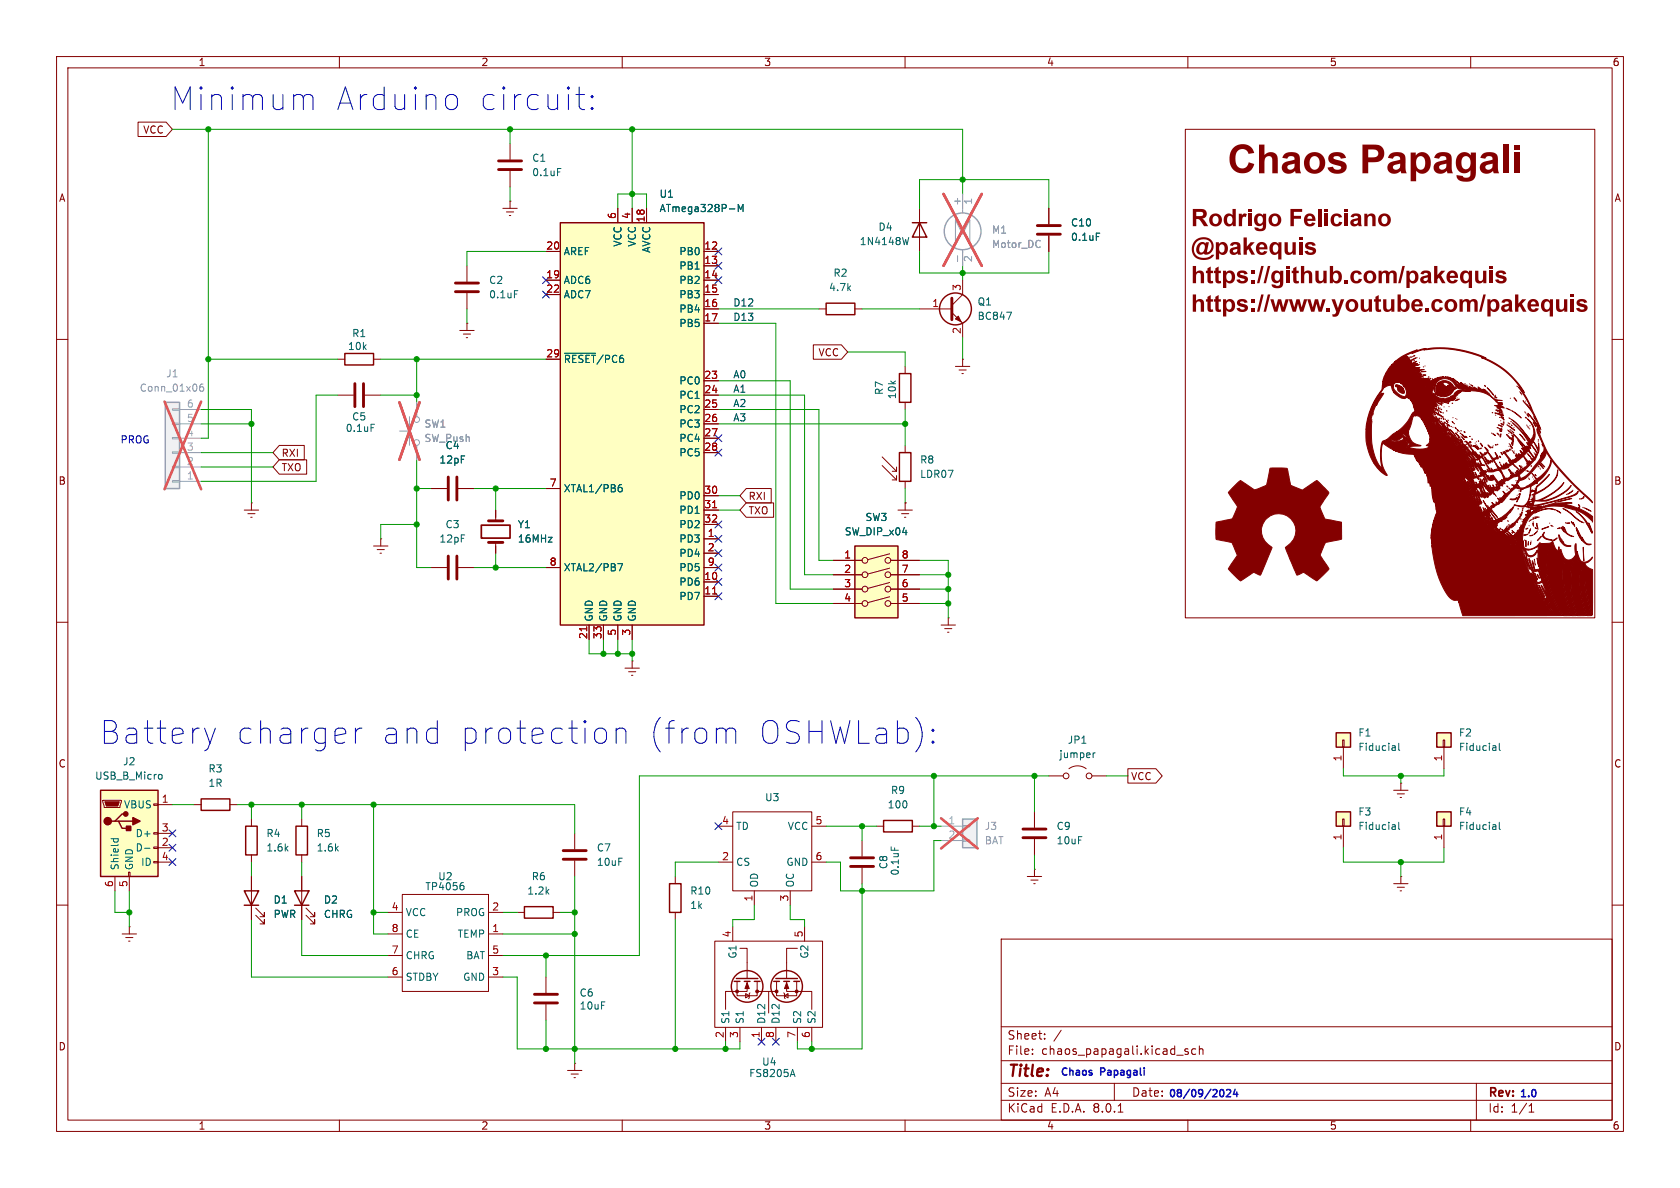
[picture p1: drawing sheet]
<svg xmlns="http://www.w3.org/2000/svg" width="297mm" height="210mm" viewBox="0 0 297 210" stroke-linecap="round" stroke-linejoin="round" font-family="sans-serif">
<defs><g id="words">
<text font-size="7" fill="#840000" x="217" y="32.5">Chaos Papagali</text>
<g font-size="5.6" fill="#0000c2">
<text x="30.2" y="19.8">Minimum</text>
<text x="59.2" y="19.8">Arduino</text>
<text x="84.2" y="19.8">circuit:</text>
<text x="17.7" y="131.8">Battery</text>
<text x="41.5" y="131.8">charger</text>
<text x="66.9" y="131.8">and</text>
<text x="80.5" y="131.8">protection</text>
<text x="113.4" y="131.8">(from</text>
<text x="132.5" y="131.8">OSHWLab):</text>
</g>
<g font-size="4.2" fill="#840000">
<text x="210.6" y="41.1">Rodrigo Feliciano</text>
<text x="210.6" y="46.1">@pakequis</text>
<text x="210.6" y="51.2">https://github.com/pakequis</text>
<text x="210.6" y="56.2">https://www.youtube.com/pakequis</text>
</g>
<text font-size="2.8" fill="#840000" x="178" y="190.9">Title:</text>
<g font-size="2.1" fill="#840000">
<text x="178" y="184">Sheet:</text>
<text x="178" y="186.7">File:</text>
<text x="184.1" y="186.7">chaos_papagali.kicad_sch</text>
<text x="178" y="196.9">KiCad</text>
<text x="178" y="194.1">Size:</text>
<text x="184.7" y="194.1">A4</text>
<text x="185.7" y="196.9">E.D.A.</text>
<text x="193.3" y="196.9">8.0.1</text>
<text x="200" y="194.1">Date:</text>
<text x="263" y="194.3">Rev:</text>
<text x="263" y="196.9">Id:</text>
<text x="267.1" y="196.9">1/1</text>
</g>
<g font-size="1.8" fill="#840000">
<text x="35" y="11.9">1</text>
<text x="85" y="11.9">2</text>
<text x="135" y="11.9">3</text>
<text x="185" y="11.9">4</text>
<text x="235" y="11.9">5</text>
<text x="285" y="11.9">6</text>
<text x="25.2" y="23.8">VCC</text>
<text x="10.3" y="35.9">A</text>
<text x="285.3" y="35.9">A</text>
<text x="144.6" y="63.2">VCC</text>
<text x="49.7" y="81">RXI</text>
<text x="49.7" y="83.5">TXO</text>
<text x="10.3" y="85.9">B</text>
<text x="132.2" y="88.6">RXI</text>
<text x="285.3" y="85.9">B</text>
<text x="132.2" y="91.1">TXO</text>
<text x="10.3" y="135.9">C</text>
<text x="285.3" y="135.9">C</text>
<text x="199.9" y="138.1">VCC</text>
<text x="10.3" y="185.9">D</text>
<text x="285.3" y="185.9">D</text>
<text x="35" y="199.9">1</text>
<text x="85" y="199.9">2</text>
<text x="135" y="199.9">3</text>
<text x="185" y="199.9">4</text>
<text x="235" y="199.9">5</text>
<text x="285" y="199.9">6</text>
</g>
<g font-size="1.8" fill="#006464">
<text x="94" y="28.8">C1</text>
<text x="94" y="31.3">0.1uF</text>
<text x="116.5" y="35.2">U1</text>
<text x="116.5" y="37.7">ATmega328P-M</text>
<text x="155.2" y="41">D4</text>
<text x="189.2" y="40.2">C10</text>
<text x="99.6" y="45.3">AREF</text>
<text x="110.1" y="43.7" transform="rotate(-90 110.1 43.7)">VCC</text>
<text x="112.6" y="43.7" transform="rotate(-90 112.6 43.7)">VCC</text>
<text x="115.2" y="44.8" transform="rotate(-90 115.2 44.8)">AVCC</text>
<text x="120" y="45.3">PB0</text>
<text x="120" y="47.9">PB1</text>
<text x="151.9" y="43.5">1N4148W</text>
<text x="189.2" y="42.8">0.1uF</text>
<text x="86.4" y="50.4">C2</text>
<text x="86.4" y="52.9">0.1uF</text>
<text x="99.6" y="50.4">ADC6</text>
<text x="99.6" y="52.9">ADC7</text>
<text x="120" y="50.4">PB2</text>
<text x="120" y="52.9">PB3</text>
<text x="146.5" y="51.7">4.7k</text>
<text x="147.2" y="49.1">R2</text>
<text x="62.2" y="59.8">R1</text>
<text x="120" y="55.5">PB4</text>
<text x="120" y="58">PB5</text>
<text x="172.7" y="56.7">BC847</text>
<text x="172.7" y="54.2">Q1</text>
<text x="61.4" y="62.1">10k</text>
<text x="99.6" y="64.4">~{RESET}/PC6</text>
<text x="120" y="68.2">PC0</text>
<text x="120" y="70.7">PC1</text>
<text x="156.3" y="69.9" transform="rotate(-90 156.3 69.9)">R7</text>
<text x="158.6" y="70.7" transform="rotate(-90 158.6 70.7)">10k</text>
<text x="61" y="76.6">0.1uF</text>
<text x="62.2" y="74.5">C5</text>
<text x="120" y="73.3">PC2</text>
<text x="120" y="75.8">PC3</text>
<text x="77.6" y="82.1">12pF</text>
<text x="78.7" y="79.6">C4</text>
<text x="120" y="78.3">PC4</text>
<text x="120" y="80.9">PC5</text>
<text x="162.6" y="82.1">R8</text>
<text x="99.6" y="87.2">XTAL1/PB6</text>
<text x="120" y="88.5">PD0</text>
<text x="162.6" y="84.7">LDR07</text>
<text x="78.7" y="93.6">C3</text>
<text x="91.4" y="93.6">Y1</text>
<text x="120" y="91">PD1</text>
<text x="120" y="93.6">PD2</text>
<text x="149.2" y="94.8">SW_DIP_x04</text>
<text x="152.9" y="92.3">SW3</text>
<text x="77.6" y="96.1">12pF</text>
<text x="91.4" y="96.1">16MHz</text>
<text x="99.6" y="101.2">XTAL2/PB7</text>
<text x="120" y="96.1">PD3</text>
<text x="120" y="98.7">PD4</text>
<text x="120" y="101.2">PD5</text>
<text x="120" y="103.7">PD6</text>
<text x="120" y="106.3">PD7</text>
<text x="105" y="110" transform="rotate(-90 105 110)">GND</text>
<text x="107.5" y="110" transform="rotate(-90 107.5 110)">GND</text>
<text x="110.1" y="110" transform="rotate(-90 110.1 110)">GND</text>
<text x="112.6" y="110" transform="rotate(-90 112.6 110)">GND</text>
<text x="188.7" y="131.7">JP1</text>
<text x="240" y="130.4">F1</text>
<text x="257.8" y="130.4">F2</text>
<text x="21.7" y="135.5">J2</text>
<text x="36.8" y="136.8">R3</text>
<text x="187.2" y="134.2">jumper</text>
<text x="240" y="132.9">Fiducial</text>
<text x="257.8" y="132.9">Fiducial</text>
<text x="16.7" y="138">USB_B_Micro</text>
<text x="21.8" y="143.1">VBUS</text>
<text x="36.8" y="139.3">1R</text>
<text x="135.2" y="141.8">U3</text>
<text x="156.8" y="143.1">100</text>
<text x="157.4" y="140.6">R9</text>
<text x="23.9" y="148.2">D+</text>
<text x="47" y="148.2">R4</text>
<text x="55.9" y="148.2">R5</text>
<text x="130" y="146.9">TD</text>
<text x="139.2" y="146.9">VCC</text>
<text x="186.7" y="146.9">C9</text>
<text x="186.7" y="149.5">10uF</text>
<text x="240" y="144.4">F3</text>
<text x="240" y="146.9">Fiducial</text>
<text x="257.8" y="144.4">F4</text>
<text x="257.8" y="146.9">Fiducial</text>
<text x="21.2" y="153.9" transform="rotate(-90 21.2 153.9)">Shield</text>
<text x="23.7" y="153.9" transform="rotate(-90 23.7 153.9)">GND</text>
<text x="23.9" y="150.7">D-</text>
<text x="24.8" y="153.3">ID</text>
<text x="47" y="150.7">1.6k</text>
<text x="55.9" y="150.7">1.6k</text>
<text x="77.4" y="155.8">U2</text>
<text x="93.9" y="155.8">R6</text>
<text x="105.4" y="150.7">C7</text>
<text x="105.4" y="153.3">10uF</text>
<text x="130" y="153.3">CS</text>
<text x="138.9" y="153.3">GND</text>
<text x="157.1" y="153.7" transform="rotate(-90 157.1 153.7)">C8</text>
<text x="159.1" y="154.9" transform="rotate(-90 159.1 154.9)">0.1uF</text>
<text x="48.3" y="159.9">D1</text>
<text x="57.2" y="159.9">D2</text>
<text x="75.1" y="157.6">TP4056</text>
<text x="93.1" y="158.3">1.2k</text>
<text x="121.9" y="158.3">R10</text>
<text x="121.9" y="160.9">1k</text>
<text x="134.2" y="157" transform="rotate(-90 134.2 157)">OD</text>
<text x="140.6" y="157" transform="rotate(-90 140.6 157)">OC</text>
<text x="48.3" y="162.5">PWR</text>
<text x="57.2" y="162.5">CHRG</text>
<text x="71.6" y="162.2">VCC</text>
<text x="71.6" y="166">CE</text>
<text x="80.5" y="162.2">PROG</text>
<text x="80.8" y="166">TEMP</text>
<text x="71.6" y="173.6">STDBY</text>
<text x="71.6" y="169.8">CHRG</text>
<text x="81.8" y="173.6">GND</text>
<text x="82.3" y="169.8">BAT</text>
<text x="130.4" y="169.6" transform="rotate(-90 130.4 169.6)">G1</text>
<text x="143.1" y="169.6" transform="rotate(-90 143.1 169.6)">G2</text>
<text x="102.4" y="176.4">C6</text>
<text x="102.4" y="178.7">10uF</text>
<text x="129.1" y="181.1" transform="rotate(-90 129.1 181.1)">S1</text>
<text x="131.7" y="181.1" transform="rotate(-90 131.7 181.1)">S1</text>
<text x="135.5" y="181.1" transform="rotate(-90 135.5 181.1)">D12</text>
<text x="138" y="181.1" transform="rotate(-90 138 181.1)">D12</text>
<text x="141.8" y="181.1" transform="rotate(-90 141.8 181.1)">S2</text>
<text x="144.4" y="181.1" transform="rotate(-90 144.4 181.1)">S2</text>
<text x="132.3" y="190.6">FS8205A</text>
<text x="134.6" y="188.6">U4</text>
</g>
<g font-size="1.8" fill="#a90000">
<text x="109" y="38.8" transform="rotate(-90 109 38.8)">6</text>
<text x="111.5" y="38.8" transform="rotate(-90 111.5 38.8)">4</text>
<text x="114" y="39.4" transform="rotate(-90 114 39.4)">18</text>
<text x="96.5" y="44.2">20</text>
<text x="124.4" y="44.2">12</text>
<text x="124.4" y="46.7">13</text>
<text x="96.5" y="49.3">19</text>
<text x="96.5" y="51.8">22</text>
<text x="124.4" y="49.3">14</text>
<text x="124.4" y="51.8">15</text>
<text x="169.9" y="51.5" transform="rotate(-90 169.9 51.5)">3</text>
<text x="124.4" y="54.4">16</text>
<text x="124.4" y="56.9">17</text>
<text x="164.7" y="54.4">1</text>
<text x="169.9" y="59.1" transform="rotate(-90 169.9 59.1)">2</text>
<text x="96.5" y="63.2">29</text>
<text x="124.4" y="67.1">23</text>
<text x="124.4" y="69.6">24</text>
<text x="124.4" y="72.1">25</text>
<text x="124.4" y="74.7">26</text>
<text x="124.4" y="77.2">27</text>
<text x="124.4" y="79.8">28</text>
<text x="97.1" y="86.1">7</text>
<text x="124.4" y="87.4">30</text>
<text x="124.4" y="89.9">31</text>
<text x="124.4" y="92.5">32</text>
<text x="125" y="95">1</text>
<text x="97.1" y="100.1">8</text>
<text x="125" y="97.5">2</text>
<text x="125" y="100.1">9</text>
<text x="149.2" y="98.8">1</text>
<text x="149.2" y="101.3">2</text>
<text x="159.3" y="101.3">7</text>
<text x="159.3" y="98.8">8</text>
<text x="124.4" y="102.6">10</text>
<text x="124.4" y="105.2">11</text>
<text x="149.2" y="103.9">3</text>
<text x="149.2" y="106.4">4</text>
<text x="159.3" y="106.4">5</text>
<text x="159.3" y="103.9">6</text>
<text x="103.9" y="113.1" transform="rotate(-90 103.9 113.1)">21</text>
<text x="106.4" y="113.1" transform="rotate(-90 106.4 113.1)">33</text>
<text x="109" y="112.5" transform="rotate(-90 109 112.5)">5</text>
<text x="111.5" y="112.5" transform="rotate(-90 111.5 112.5)">3</text>
<text x="237.2" y="134.7" transform="rotate(-90 237.2 134.7)">1</text>
<text x="255" y="134.7" transform="rotate(-90 255 134.7)">1</text>
<text x="28.5" y="142">1</text>
<text x="28.5" y="149.6">2</text>
<text x="28.5" y="147.1">3</text>
<text x="127.6" y="145.8">4</text>
<text x="144.1" y="145.8">5</text>
<text x="237.2" y="148.7" transform="rotate(-90 237.2 148.7)">1</text>
<text x="255" y="148.7" transform="rotate(-90 255 148.7)">1</text>
<text x="28.5" y="152.1">4</text>
<text x="127.6" y="152.1">2</text>
<text x="144.1" y="152.1">6</text>
<text x="20.1" y="156.9" transform="rotate(-90 20.1 156.9)">6</text>
<text x="22.6" y="156.9" transform="rotate(-90 22.6 156.9)">5</text>
<text x="69.1" y="161">4</text>
<text x="86.9" y="161">2</text>
<text x="133.1" y="159.5" transform="rotate(-90 133.1 159.5)">1</text>
<text x="139.4" y="159.5" transform="rotate(-90 139.4 159.5)">3</text>
<text x="69.1" y="164.8">8</text>
<text x="86.9" y="164.8">1</text>
<text x="129.3" y="165.8" transform="rotate(-90 129.3 165.8)">4</text>
<text x="142" y="165.8" transform="rotate(-90 142 165.8)">5</text>
<text x="69.1" y="172.5">6</text>
<text x="69.1" y="168.7">7</text>
<text x="86.9" y="172.5">3</text>
<text x="86.9" y="168.7">5</text>
<text x="128" y="183.6" transform="rotate(-90 128 183.6)">2</text>
<text x="130.6" y="183.6" transform="rotate(-90 130.6 183.6)">3</text>
<text x="134.4" y="183.6" transform="rotate(-90 134.4 183.6)">1</text>
<text x="136.9" y="183.6" transform="rotate(-90 136.9 183.6)">8</text>
<text x="140.7" y="183.6" transform="rotate(-90 140.7 183.6)">7</text>
<text x="143.3" y="183.6" transform="rotate(-90 143.3 183.6)">6</text>
</g>
<g font-size="1.8" fill="#989898">
<text x="169.9" y="36.4" transform="rotate(-90 169.9 36.4)">+</text>
<text x="175.3" y="41.5">M1</text>
<text x="175.3" y="44">Motor_DC</text>
<text x="24.6" y="69.4">Conn_01x06</text>
<text x="29.3" y="66.9">J1</text>
<text x="74.9" y="75.8">SW1</text>
<text x="74.9" y="78.3">SW_Push</text>
<text x="174" y="146.9">J3</text>
<text x="174" y="149.5">BAT</text>
</g>
<g font-size="1.8" fill="#aaa">
<text x="172.2" y="36.3" transform="rotate(-90 172.2 36.3)">1</text>
<text x="172.2" y="46.4" transform="rotate(-90 172.2 46.4)">2</text>
<text x="32.9" y="77.2">4</text>
<text x="32.9" y="74.7">5</text>
<text x="32.9" y="72.1">6</text>
<text x="32.9" y="82.3">2</text>
<text x="32.9" y="79.8">3</text>
<text x="32.9" y="84.8">1</text>
<text x="167.6" y="145.8">1</text>
<text x="167.6" y="148.3">2</text>
</g>
<g font-size="1.8" fill="#0f0f0f">
<text x="129.5" y="54.3">D12</text>
<text x="129.5" y="56.8">D13</text>
<text x="129.5" y="69.5">A1</text>
<text x="129.5" y="67">A0</text>
<text x="129.5" y="74.6">A3</text>
<text x="129.5" y="72">A2</text>
</g>
<g font-size="1.8" fill="#0000c2">
<text x="21.2" y="78.6">PROG</text>
<text x="187.3" y="190.5">Chaos</text>
<text x="194.5" y="190.5">Papagali</text>
<text x="206.4" y="194.3">08/09/2024</text>
<text x="268.5" y="194.3">1.0</text>
</g>
</g></defs>
<g fill="none" stroke="#840000" stroke-width=".18">
<path d="M10 10h277v190h-277zM12 12h273v186h-273zM60 10v2M110 10v2M160 10v2M210 10v2M260 10v2M10 60h2M285 60h2M43.2 90.2h2.5M43.8 90.8h1.3M44.3 91.4h.3"/>
<path d="M44.4 88.9h.1M44.4 88.9v1.3M10 110h2M285 110h2M185.4 137.2h2.6M189 135.9a2.54 2.54 0 0 1 3 0M193 137.2h2.6M246.4 139.7h2.5M247.6 138.4h.1M247.6 138.4v1.3M10 160h2M247 140.3h1.3"/>
<path d="M247.5 141h.3M285 160h2M177 166h108v32h-108zM60 198v2M110 198v2M160 198v2M177 194.5h108M177 191.5h108M177 187.5h108M177 181.5h108M182.5 186.3v.1M182.5 185.5v.1"/>
<path d="M184.7 183.6v.1M184.7 182.8v.1M187.6 182.1l-1.3 2M197 191.5v3M197.7 196.6h.8M210 198v2M210 185.5l-.3-.1-.2 .2v.2l.5 .2v.3h-.5M211.4 185.5l-.4-.1-.3 .3v.4l.1 .2h.6M212 185.5l.2-.1 .4 .1 .1 .9M212 184.9v1.5M260 198v2M261 191.5v6.5"/>
<path d="M270.3 196.6h.9M270.3 195.5l.4-.4v1.5"/>
<circle cx="188.5" cy="137.2" r=".51"/>
<circle cx="192.5" cy="137.2" r=".51"/>
</g>
<path d="M193.3 133.1v.8M193.6 133.1l-.3 .2" fill="none" stroke="#006464" stroke-width=".18"/>
<path d="M29.2 71.1h2.5v15.3h-2.5z" fill="#f0f0f0"/>
<g fill="none" stroke="#a1a1a1" stroke-width=".18">
<path d="M170.2 34.3v3.3M168.9 42.7v-3.8l1.3 2.5 1.2-2.5v3.8M170.2 44.1v2.9M30.5 72.3h1.2v.2h-1.2zM30.5 74.8h1.2v.3h-1.2zM30.5 77.3h1.2v.3h-1.2zM30.5 79.9h1.2v.2h-1.2zM31.7 77.5h3.9M31.7 74.9h3.9M31.7 72.4h3.9M30.5 82.4h1.2v.3h-1.2zM30.5 85h1.2v.2h-1.2z"/>
<path d="M31.7 85.1h3.9M31.7 82.6h3.9M31.7 80h3.9"/>
</g>
<g fill="none" stroke="#a1a1a1" stroke-width=".25">
<path d="M29.2 71.1h2.5v15.3h-2.5z"/>
<circle cx="170.2" cy="40.9" r="3.3"/>
</g>
<path d="M169.3 45.2v1M183.8 42.5l.1 .1M183.9 43.6l-.1 .1M35.9 67.9h-.4a.86 .86 0 0 0 0 1.3l.5-.2v-.4l-.2-.2h-.3l-.2 .2" fill="none" stroke="#989898" stroke-width=".18"/>
<path d="M166.8 34.3l6.8 12.7M173.6 34.3l-6.8 12.7M29.1 71l6.5 15.5M35.6 71l-6.5 15.5" fill="none" stroke="#e75356" stroke-width=".46"/>
<path d="M88.1 30h4.1M88.1 28.4h4.1M183.4 39.9h4.1M168.3 52.7v3.8M183.4 41.4h4.1M62.7 67.8v4.1M64.3 67.8v4.1M79.2 98.3v4.1M80.8 98.3v4.1" fill="none" stroke="#840000" stroke-width=".51"/>
<g fill="none" stroke="#840000" stroke-width=".18">
<path d="M88.9 36.8h2.5M89.5 37.5h1.3M90 38.1h.3M90.2 35.6h.1M90.2 25.4v2.8M90.2 30.2v2.8M90.2 35.6v1.2M185.4 36.8v2.8M162.6 54.6h5.7M168.3 55.2l1.9 2v2.5M170.2 49.5v2.6l-1.9 1.9M185.4 41.7v2.8"/>
<path d="M59.7 69.9h2.8M64.5 69.9h2.8M168.9 64.8h2.5M169.5 65.4h1.3M170.1 66h.2M170.2 63.5h.1M170.2 63.5v1.3M76.2 100.3h2.8M81 100.3h2.8M166.4 110.5h2.5M167 111.1h1.3M167.5 111.8h.3"/>
<path d="M167.6 109.2h.1M167.6 109.2v1.3M44.4 154.9v7.7M53.3 154.9v7.7M71.1 158.1h15.3v17.2h-15.3zM45.2 161.8l1.5 1.5v-.7v.7h-.7M45.2 160.5l1.5 1.6v-.8v.8h-.7M54.1 161.8l1.5 1.5v-.7v.7h-.7M54.1 160.5l1.5 1.6v-.8v.8h-.7M68.6 165.1h2.5M68.6 161.3h2.5M68.6 172.7h2.5"/>
<path d="M68.6 168.9h2.5M86.4 165.1h2.5M86.4 161.3h2.5M86.4 172.7h2.5M86.4 168.9h2.5"/>
</g>
<path d="M98.6 29.8h.6M178 55.2h.8l-.5 1.3M193.8 41.2h.6M65.6 75h.6M81.7 156h.2M81.8 156.5l.2 .3v.3l-.2 .2" fill="none" stroke="#006464" stroke-width=".18"/>
<path d="M168.9 56.4l.5-.5 .5 1z" fill="#840000" stroke="#840000" stroke-width=".18"/>
<g fill="none" stroke="#840000" stroke-width=".25">
<path d="M43.2 157.5h2.5l-1.3 2.5zM52.1 157.5h2.5l-1.3 2.5zM43.2 160h2.5M52.1 160h2.5"/>
<circle cx="168.9" cy="54.6" r="2.82"/>
</g>
<path d="M17.8 139.7h10.1v15.2h-10.1z" fill="#ffffc2"/>
<path d="M17.8 139.7h10.1v15.2h-10.1zM20.3 145.2h.7l.6 1.2h1.3M21 145.2h2.5M22.2 143.9h-.6l-1.3 1.3h-.6" fill="none" stroke="#840000" stroke-width=".25"/>
<g fill="#840000" stroke="#840000" stroke-width=".25">
<path d="M23.5 144.5l1.3 .7-1.3 .6z"/>
<path d="M22.4 146.1h.7v.7h-.7z"/>
<circle cx="19" cy="145.2" r=".63"/>
<circle cx="22.2" cy="143.9" r=".38"/>
</g>
<path d="M18.2 141.5h3.3v.2l-.3 1h-2.8zM20.3 154.9v2.6M22.7 154.2h.3v.7h-.3zM22.9 154.9v2.6M27.2 152.3h.7v.2h-.7zM27.2 149.7h.7v.3h-.7zM27.2 147.2h.7v.2h-.7zM27.2 142.1h.7v.3h-.7zM27.9 142.2h2.6M27.9 149.9h2.6M27.9 147.3h2.6M27.9 152.4h2.6" fill="none" stroke="#840000" stroke-width=".18"/>
<path d="M18.5 141.7h2.6l-.3 .8h-2z" fill="#840000" stroke="#840000" stroke-width=".18"/>
<path d="M28.2 136.9l.3 .1 .2 .1-.1 .5-.4 .1M19.6 148.3h1.3M20.1 148.3v.3M20.8 148.3l.1 .3M25.6 150h.9" fill="none" stroke="#006464" stroke-width=".18"/>
<path d="M151.1 96.5h7.6v12.7h-7.6z" fill="#ffffc2"/>
<g fill="none" stroke="#840000" stroke-width=".18">
<path d="M160 78.7v1.3M147.3 99.1h5.1M156 82.3l2.5 2.5M156 80.8l2.5 2.5M157.3 97.9l-3.9 1M157.5 99.1h5.1M157.7 84.8h.8M157.7 83.3h.8M158.5 82.6v.7M158.5 84.1v.7M160 85.1v1.3M147.3 101.6h5.1"/>
<path d="M147.3 104.1h5.1M147.3 106.7h5.1M157.3 105.5l-3.9 1M157.3 103l-3.9 1M157.3 100.4l-3.9 1.1M157.5 101.6h5.1M157.5 104.1h5.1M157.5 106.7h5.1M154.9 146.1h1.3M161.3 146.1h1.3M182.9 143.5v2.8M182.9 148.3v2.8"/>
<circle cx="152.9" cy="99.1" r=".51"/>
<circle cx="157" cy="99.1" r=".51"/>
<circle cx="152.9" cy="104.1" r=".51"/>
<circle cx="152.9" cy="101.6" r=".51"/>
<circle cx="152.9" cy="106.7" r=".51"/>
<circle cx="157" cy="104.1" r=".51"/>
<circle cx="157" cy="106.7" r=".51"/>
<circle cx="157" cy="101.6" r=".51"/>
</g>
<path d="M151.1 96.5h7.6v12.7h-7.6zM159 80h2v5.1h-2zM156.2 145h5.1v2.1h-5.1z" fill="none" stroke="#840000" stroke-width=".25"/>
<path d="M180.8 146.6h4.1M180.8 148.1h4.1" fill="none" stroke="#840000" stroke-width=".51"/>
<path d="M99.1 39.4h25.4v71.1h-25.4z" fill="#ffffc2"/>
<g fill="none" stroke="#840000" stroke-width=".25">
<path d="M99.1 39.4h25.4v71.1h-25.4zM161.3 39.4h2.5M162.6 39.4l1.2 2.5h-2.5zM146 53.6h5.1v2h-5.1zM159 66h2v5.1h-2zM43.4 146.1h2.1v5h-2.1zM118.4 156.2h2v5.1h-2zM129.8 173.5h1M130.2 173h3.8M131.6 173.5h1M133.3 173.5h1.1M136.8 173.5h1"/>
<path d="M137.2 173h3.8M138.6 173.5h1M140.3 173.5h1.1"/>
<circle cx="132.1" cy="174.4" r="2.79"/>
<circle cx="139.1" cy="174.4" r="2.79"/>
</g>
<g fill="none" stroke="#840000" stroke-width=".18">
<path d="M109.2 36.8v2.6M111.8 36.8v2.6M114.3 36.8v2.6M162.6 36.8v7.7M96.5 44.5h2.6M96.5 49.5h2.6M96.5 52.1h2.6M124.5 44.5h2.5M124.5 47h2.5M124.5 49.5h2.5M124.5 52.1h2.5M124.5 54.6h2.5"/>
<path d="M124.5 57.2h2.5M144.8 54.6h1.2M151.1 54.6h1.3M96.5 63.5h2.6M124.5 67.3h2.5M124.5 69.9h2.5M124.5 72.4h2.5M124.5 74.9h2.5M124.5 77.5h2.5M160 64.8v1.2M160 71.1v1.3M76.2 86.4h2.8"/>
<path d="M81 86.4h2.8M96.5 86.4h2.6M124.5 95.3h2.5M124.5 97.8h2.5M124.5 80h2.5M124.5 87.6h2.5M124.5 90.2h2.5M124.5 92.7h2.5M158.7 90.2h2.6M159.4 90.8h1.3M159.9 91.4h.2M160 88.9h.1"/>
<path d="M160 88.9v1.3M96.5 100.3h2.6M104.1 110.5v2.5M106.7 110.5v2.5M109.2 110.5v2.5M110.5 118.1h2.5M111.1 118.7h1.3M111.6 119.4h.3M111.8 116.8h.1M111.8 110.5v2.5M111.8 116.8v1.3M124.5 102.9h2.5"/>
<path d="M124.5 105.4h2.5M124.5 100.3h2.5M44.4 144.8v1.3M44.4 151.1v1.3M119.4 154.9v1.3M127 152.4h2.5M127 146.1h2.5M129.5 143.5h14v14h-14zM133.3 157.5v2.5M139.7 157.5v2.5M143.5 152.4h2.5M143.5 146.1h2.5"/>
<path d="M152.4 148.6v2.8M152.4 153.4v2.8M181.6 154.9h2.5M182.2 155.6h1.3M182.8 156.2h.2M182.9 153.7h.1M182.9 153.7v1.2M119.4 161.3v1.3M126.4 166.4h19v15.2h-19zM129.5 163.8v2.6M130.3 173.5v2.5h3.6v-2.5M130.8 167.6h1.3v5.4"/>
<path d="M131.8 175.6l.7 .4-.7 .4zM132.1 173.5v1.8h-3.8v3.1M132.6 175.5l-.1 .1v.8l-.2 .1M133.9 175.3h3.4M135.9 175.3v3.8M137.3 173.5v2.5h3.5v-2.5M138.6 175.5l.1 .1v.8l.1 .1M138.7 176l.6-.4v.8zM139.1 173.5v1.8h4.4v3.1M141 167.6h-1.9v5.4M142.2 163.8v2.6M100.3 189.2h2.6"/>
<path d="M101 189.9h1.2M101.5 190.5h.2M101.6 188h.1M101.6 188v1.2M128.3 181.6v2.6M130.8 181.6v2.6M134.6 181.6v2.6M137.2 181.6v2.6M141 181.6v2.6M143.5 181.6v2.6"/>
</g>
<path d="M126 89.8h.7M103.7 110.8v.7M126 105h.7" fill="none" stroke="#a90000" stroke-width=".18"/>
<path d="M128.9 36.9h1M130.5 37.4v-1.3l.4 .9 .5-.9v1.3M160.7 42l-.4 1.3M99.8 62.5h5.5M109.2 99.6h.9l-.6 1.3M109.3 86.3l.5-.1 .2 .2-.1 .5h-.4l-.2-.1M109.9 85.7h-.4l-.2 .3M157.6 149.7v.6M139.8 190h.6M140.1 189l.4 1.3" fill="none" stroke="#006464" stroke-width=".18"/>
<g fill="none" stroke="#a1a1a1" stroke-width=".18">
<path d="M70.6 76.2h1.8M72.4 73.7v5M73.7 71.1v2.6M73.7 78.7v2.6"/>
<circle cx="73.7" cy="74.2" r=".51"/>
<circle cx="73.7" cy="78.2" r=".51"/>
</g>
<path d="M70.6 71.1l3.6 10.2M74.2 71.1l-3.6 10.2" fill="none" stroke="#e75356" stroke-width=".46"/>
<path d="M79.2 84.3v4.1M80.8 84.3v4.1M150.4 151.6h4M150.4 153.2h4" fill="none" stroke="#840000" stroke-width=".51"/>
<g fill="#840000" stroke="#840000" stroke-width=".18">
<path d="M132.1 173.7l.4 1.1h-.8z"/>
<path d="M139.1 173.7l.3 1.1h-.7z"/>
<circle cx="130.3" cy="175.3" r=".25"/>
<circle cx="133.9" cy="175.3" r=".25"/>
<circle cx="137.3" cy="175.3" r=".25"/>
<circle cx="140.8" cy="175.3" r=".25"/>
</g>
<path d="M170.2 144.8h2.5v5.1h-2.5z" fill="#f0f0f0"/>
<path d="M166.4 146.1h3.8M166.4 148.6h3.8M170.2 148.5h1.2v.2h-1.2zM170.2 145.9h1.2v.3h-1.2z" fill="none" stroke="#a1a1a1" stroke-width=".18"/>
<path d="M170.2 144.8h2.5v5.1h-2.5z" fill="none" stroke="#a1a1a1" stroke-width=".25"/>
<path d="M166.4 144.7l6.4 5.3M172.8 144.7l-6.4 5.3" fill="none" stroke="#e75356" stroke-width=".46"/>
<g fill="none" stroke="#840000" stroke-width=".18">
<path d="M81.3 58.4h2.5M81.9 59.1h1.3M82.4 59.7h.3M82.5 57.2h.1M82.5 47v2.8M82.5 51.8v2.8M82.5 57.2v1.2M59.7 63.5h1.3M66 63.5h1.3M66 96.5h2.6M66.7 97.2h1.2M67.2 97.8h.2"/>
<path d="M67.3 95.3h.1M67.3 95.3v1.2M87.6 90.2v1.9M87.6 95.9v1.9M34.3 142.2h1.3M40.6 142.2h1.3M53.3 144.8v1.3M53.3 151.1v1.3M101.6 147.3v2.8M101.6 152.1v2.8M21.6 165.1h2.5M22.2 165.7h1.3"/>
<path d="M22.7 166.4h.3M22.9 163.8h.1M22.9 163.8v1.3M91.4 161.3h1.3M96.5 172.7v2.8M96.5 177.5v2.8M97.8 161.3h1.3"/>
</g>
<path d="M80.5 51.6h4.1M80.5 50h4.1M86.4 95.9h2.5M86.4 92.1h2.5M99.6 150.4h4M99.6 151.9h4M94.5 175.8h4.1M94.5 177.3h4.1" fill="none" stroke="#840000" stroke-width=".51"/>
<path d="M90.9 51.4h.7" fill="none" stroke="#006464" stroke-width=".18"/>
<path d="M61 62.5h5v2h-5zM35.6 141.2h5v2.1h-5zM52.3 146.1h2.1v5h-2.1zM92.7 160.3h5.1v2h-5.1z" fill="none" stroke="#840000" stroke-width=".25"/>
<path d="M85.1 92.8h5.1v2.3h-5.1z" fill="none" stroke="#840000" stroke-width=".3"/>
<path d="M236.2 143.5h2.6v2.6h-2.6z" fill="#ffffc2"/>
<path d="M237.4 144.8h.2v1.3h-.2zM237.5 146.1v3.8" fill="none" stroke="#840000" stroke-width=".18"/>
<path d="M236.2 143.5h2.6v2.6h-2.6z" fill="none" stroke="#840000" stroke-width=".25"/>
<path d="M246.6 145.8l.1 .8M246.7 146.6h-.1M246.7 146.1h-.1M247.3 145.4v1l.2 .2" fill="none" stroke="#006464" stroke-width=".18"/>
<path d="M254 143.5h2.5v2.6h-2.5z" fill="#ffffc2"/>
<path d="M246.4 156.2h2.5M247 156.8h1.3M247.5 157.5h.3M247.6 154.9h.1M247.6 154.9v1.3M255.1 144.8h.3v1.3h-.3zM255.3 146.1v3.8" fill="none" stroke="#840000" stroke-width=".18"/>
<path d="M254 143.5h2.5v2.6h-2.5z" fill="none" stroke="#840000" stroke-width=".25"/>
<path d="M264.4 145.8l.1 .8M264.5 146.6h-.2M264.5 146.1h-.2M265.1 145.4v1l.1 .2" fill="none" stroke="#006464" stroke-width=".18"/>
<path d="M217.8 86.3l1.5-1.4 2.4 1.6a4.7 4.7 0 0 0 2.2-.7l.6-3h2.9a.92 .92 0 0 1 .4 1l.4 2 2.1 .8 2.4-1.6a.97 .97 0 0 1 .8 .6l1.4 1.5-1.5 2.4-.1 .2 .3 .6 .6 1.4 3 .6v3l-2.9 .6-.9 2.3 1.5 2.3-1.4 1.6a.81 .81 0 0 1-.8 .5l-2.2-1.4-1.2 .5-2.1-4.9a3.1 3.1 0 0 0 1.8-3.5 3.1 3.1 0 0 0-2.9-2.5 3.1 3.1 0 0 0-3.1 2.4 3.1 3.1 0 0 0 1.8 3.5l.1 .1-2.1 4.9-1-.5a3.5 3.5 0 0 0-1.7 1l-.8 .5-2.1-2a.93 .93 0 0 1 .4-.9l1.1-1.6-.8-2.1a3.7 3.7 0 0 0-1.9-.5l-1-.3v-2.9a.87 .87 0 0 1 .9-.3l2-.4 .6-1.4a.82 .82 0 0 0 0-1.1l-1.4-2.1z" fill="#840000" stroke="#840000" stroke-width=".18"/>
<path d="M236.2 129.5h2.6v2.6h-2.6z" fill="#ffffc2"/>
<path d="M237.4 130.8h.2v1.3h-.2zM237.5 132.1v3.8" fill="none" stroke="#840000" stroke-width=".18"/>
<path d="M236.2 129.5h2.6v2.6h-2.6z" fill="none" stroke="#840000" stroke-width=".25"/>
<path d="M246.6 131.9l.1 .8M246.7 132.6l-.1 .1M246.7 132.1l-.1 .1M247.3 131.4v1.1l.2 .2" fill="none" stroke="#006464" stroke-width=".18"/>
<g fill="#840000" stroke="#840000" stroke-width=".18">
<path d="M250.9 65.8h.2z"/>
<path d="M252.5 66.6l.2 .1z"/>
<path d="M255.5 66.6h.1z"/>
<path d="M256.7 71.3h.1z"/>
<path d="M259.2 78.5h.1z"/>
<path d="M259.8 77.1l.1 .1z"/>
<path d="M263.8 73l.1-.1z"/>
<path d="M264.8 78.5v.1z"/>
<path d="M265.1 73.8h.1z"/>
<path d="M268.3 90l.1-.1z"/>
<path d="M268.3 86.1h.1z"/>
<path d="M269.5 97.7v.2z"/>
<path d="M271.3 99.3v.1z"/>
<path d="M271.4 99.5v.1z"/>
<path d="M271.9 99.2l.1 .1z"/>
<path d="M272 91.4h.1z"/>
<path d="M275.2 88.7h.1z"/>
<path d="M278.1 94.8h.1z"/>
<path d="M279.2 88.2h.1z"/>
<path d="M253.4 71.3l.1 .1z"/>
<path d="M253.5 73.3v.1z"/>
<path d="M253.6 72.4l.1 .1z"/>
<path d="M253.8 72.6l.1 .1z"/>
<path d="M253.9 71.7v.1z"/>
<path d="M254.3 72.9v.1z"/>
<path d="M254.4 73.9l.1 .1z"/>
<path d="M254.5 74.2v.1z"/>
<path d="M254.8 72.3l.1 .1z"/>
<path d="M255.1 71.2l.1 .1z"/>
<path d="M255.1 72.9l.1 .1z"/>
<path d="M255.7 72.6l.1 .1z"/>
<path d="M256 74.3h.1z"/>
<path d="M256.7 74.5l.2 .2z"/>
<path d="M257 74.8l.1 .1z"/>
<path d="M258.3 76.1v.1z"/>
<path d="M259.3 68.1h.1z"/>
<path d="M259.7 68.3l.2 .1z"/>
<path d="M261.3 77.9l.1 .1z"/>
<path d="M261.9 80.6l.1 .1z"/>
<path d="M262.4 68.1l.2 .2z"/>
<path d="M263.6 90.7l.1 .1z"/>
<path d="M264.4 87.5l.1 .1z"/>
<path d="M265.1 81.7l.1 .1z"/>
<path d="M265.2 82l.1 .1z"/>
<path d="M265.7 72.1h.1z"/>
<path d="M265.8 74.9v.1z"/>
<path d="M265.8 74.6h.1z"/>
<path d="M266.4 75.1l.1 .1z"/>
<path d="M266.5 92l.1 .1z"/>
<path d="M266.4 85.9l.2 .2z"/>
<path d="M266.6 75.2l.1 .1z"/>
<path d="M266.7 74.8l.1 .1z"/>
<path d="M266.9 74.9v.1z"/>
<path d="M266.9 73.9v.1z"/>
<path d="M266.9 78.6h.1z"/>
<path d="M267.1 74.5l.1 .1z"/>
<path d="M267.3 94.1l.1 .2z"/>
<path d="M267.3 76.2l.1 .1z"/>
<path d="M267.5 79.9l.1 .1z"/>
<path d="M267.6 80.1h.1z"/>
<path d="M267.9 80.4l.1 .1z"/>
<path d="M268.2 68.2v.1z"/>
<path d="M268.8 69.4v.1z"/>
<path d="M268.9 69.5v.1z"/>
<path d="M269.1 90.2l.1 .1z"/>
<path d="M269.2 77.4l.2 .2z"/>
<path d="M269.4 77.6l.2 .2z"/>
<path d="M270.1 75.4l.1 .1z"/>
<path d="M270.3 100.4l.1 .1z"/>
<path d="M270.3 84.7h.1z"/>
<path d="M271.4 83.9l.2 .2z"/>
<path d="M271.8 91.4l.1 .1z"/>
<path d="M271.9 82.4h.1z"/>
<path d="M273 105.7v.1z"/>
<path d="M244.4 83.3l.1 .1z"/>
<path d="M248.5 63.4l.2-.1z"/>
<path d="M249 63.3l.1-.1z"/>
<path d="M251.7 61.9h.2z"/>
<path d="M252.3 66.9h.2z"/>
<path d="M252.8 66.9h.1z"/>
<path d="M254 71l.1 .2z"/>
<path d="M254.3 72.1l.1 .1z"/>
<path d="M254.4 72.5h.1z"/>
<path d="M254.7 73.9l.2 .1z"/>
<path d="M254.8 71.5l.1 .1z"/>
<path d="M254.7 74.4l.2 .2z"/>
<path d="M254.8 71.2l.2 .2z"/>
<path d="M255.1 74l.2 .1z"/>
<path d="M255.3 74.8l.1 .1z"/>
<path d="M255.8 75.2l.2 .2z"/>
<path d="M255.8 75.5l.2 .2z"/>
<path d="M255.9 71.2l.2 .1z"/>
<path d="M256 71.1h.1z"/>
<path d="M258.1 76.6l.2 .1z"/>
<path d="M258.3 79.3l.1 .1z"/>
<path d="M258.2 77.6l.3 .3z"/>
<path d="M259.1 77.1l.3 .3z"/>
<path d="M260.2 77.6l.1 .1z"/>
<path d="M260.6 68.4l.2 .2z"/>
<path d="M261.1 81.3l.2-.1z"/>
<path d="M261.7 79.3h.2z"/>
<path d="M262 80.3l.2 .1z"/>
<path d="M262.5 89.8l.1 .2z"/>
<path d="M263.8 91.9h.1z"/>
<path d="M263.8 79l.1 .2z"/>
<path d="M264.4 78.6l.1 .1z"/>
<path d="M264.7 75.6l.2 .1z"/>
<path d="M264.9 93.9l.1 .1z"/>
<path d="M265 75.7l.3 .2z"/>
<path d="M265.2 93.4l.1 .1z"/>
<path d="M265.5 93.6l.2 .1z"/>
<path d="M266.4 72.2l.1 .1z"/>
<path d="M266.7 93.6h.1z"/>
<path d="M267.1 93.2v.1z"/>
<path d="M267.2 75.1l.1 .2z"/>
<path d="M267.1 74.1l.2 .1z"/>
<path d="M267.3 93.8l.1 .1z"/>
<path d="M267.3 72.7l.2 .1z"/>
<path d="M267.4 76.4l.2 .1z"/>
<path d="M268.3 92.3l-.1 .1z"/>
<path d="M268.2 93.7l.1 .1z"/>
<path d="M268.4 77.9l.1 .1z"/>
<path d="M268.7 93.2l-.1 .1z"/>
<path d="M269 90.5h.1v.1z"/>
<path d="M269.1 90h.1z"/>
<path d="M269.2 70.8l.2 .2z"/>
<path d="M269.7 93.5h.2z"/>
<path d="M269.9 93.4l.1 .1z"/>
<path d="M270.1 93.3l-.1 .1z"/>
<path d="M270.2 83.3l.1 .1z"/>
<path d="M270.4 92.1l-.1 .1z"/>
<path d="M270.6 91.9l-.1 .1z"/>
<path d="M270.7 82.3v.1z"/>
<path d="M270.8 83.7l.1 .1z"/>
<path d="M271.2 94.4v.1z"/>
<path d="M271.3 98.9v.2z"/>
<path d="M271.4 99.7v.2z"/>
<path d="M272 77.7v.1z"/>
<path d="M274.9 88.8h.1z"/>
<path d="M276.8 92.4v.1z"/>
<path d="M249.9 62.9l.2-.1z"/>
<path d="M254.9 66.6h.3z"/>
<path d="M255.3 74.6l.2 .2z"/>
<path d="M255.7 74.4l.3 .3z"/>
<path d="M258.8 76.3l.2 .1z"/>
<path d="M262.5 80l.2 .2-.1 .2z"/>
<path d="M265.1 80.6l.2 .3-.1-.1z"/>
<path d="M266.8 86.3l.1 .1z"/>
<path d="M266.9 79.4v.2z"/>
<path d="M267.5 94l.3 .2z"/>
<path d="M268.6 82.3l.4 .4z"/>
<path d="M269.7 73.8l.2 .1z"/>
<path d="M269.9 89.3h.3z"/>
<path d="M271 91.8l.3-.1z"/>
<path d="M271.6 94.1l.1-.1-.4 .4z"/>
<path d="M254.5 72.7l.3 .2z"/>
<path d="M255.6 74.8l.3 .2z"/>
<path d="M257.3 75.6l.1 .2z"/>
<path d="M260 78.6l.3 .3z"/>
<path d="M262.3 80.2l.1 .3z"/>
<path d="M265.7 74.1l.2 .1z"/>
<path d="M266.6 72.3l.3 .1z"/>
<path d="M269.9 83.2l.3 .1z"/>
<path d="M270.6 95.8v.5z"/>
<path d="M270.4 94.7l.6-.1z"/>
<path d="M270.7 86.7l.3-.1z"/>
<path d="M271.4 91.6l.3-.1z"/>
<path d="M274.2 92.9l.2 .1z"/>
<path d="M275.4 93.5l.5-.2z"/>
<path d="M251.5 66.3h.6z"/>
<path d="M253.8 73.6l.2 .3z"/>
<path d="M260.1 68.1l.3 .2z"/>
<path d="M265.3 80l.3 .4z"/>
<path d="M266 88.2l-.5 .6z"/>
<path d="M265.4 73.8l.4 .2z"/>
<path d="M272 95.3l.5-.5-.7 .8z"/>
<path d="M272.6 78.5l.2 .4z"/>
<path d="M276.2 95.6l.3 .4z"/>
<path d="M277.8 92.2l.3 .4z"/>
<path d="M256 75l.3 .3z"/>
<path d="M257.6 75.9l.3 .3z"/>
<path d="M263.7 81.4l.2 .3-.2-.1z"/>
<path d="M265.1 72.3h.2l.1 .1z"/>
<path d="M271 92.4l.1 .5z"/>
<path d="M262.7 80h.2l-.1 .2z"/>
<path d="M263.9 76.7l.5 .3z"/>
<path d="M264.7 76.6l.3 .3z"/>
<path d="M265.3 74.9l.5 .3z"/>
<path d="M270 73.3l.3 .4z"/>
<path d="M271.4 93.3l.4 .2z"/>
<path d="M277 92.5l.5-.1z"/>
<path d="M261.1 78.8l.4 .6z"/>
<path d="M264.6 72.1l.6 .1z"/>
<path d="M265.3 76.7l-.1 .6z"/>
<path d="M265.1 76.1l.4 .1-.1 .1z"/>
<path d="M265.7 79.9l.2 .2z"/>
<path d="M267 78.7l.4 .6z"/>
<path d="M270.1 80.2l.4 .6z"/>
<path d="M251.2 65.7h.9z"/>
<path d="M256 76.5l.4 .4z"/>
<path d="M258.4 77.2l.5 .5z"/>
<path d="M262.5 83.2l.3 .2-.1 .1z"/>
<path d="M269.3 94.6l.8-.2-.4 .2z"/>
<path d="M270.2 95.7l-.1 .7z"/>
<path d="M271 74.6l.5 .8z"/>
<path d="M275.1 90.2l.8 .5z"/>
<path d="M276.3 93l.1 .6z"/>
<path d="M253.8 72.9l.5 .5z"/>
<path d="M258.4 76.8l.7 .6z"/>
<path d="M259.8 78.1l.2 .1-.1-.1-.1 .2z"/>
<path d="M264.3 70.1l.3 .2h-.3z"/>
<path d="M264.4 86.1l.3 .7z"/>
<path d="M265.4 73.7l.4 .1z"/>
<path d="M270.6 93.5l-.3 .8z"/>
<path d="M272.4 81.8l.7 .8z"/>
<path d="M257.3 70.8l.7-.3z"/>
<path d="M265.4 75.8h.1v.2h-.2z"/>
<path d="M264.9 72.8l.7 .2z"/>
<path d="M266.7 76.1l.6 .6z"/>
<path d="M267.6 70.3l.5 .6z"/>
<path d="M268.6 87.3h.2l-.1 .2-.2-.1h.1z"/>
<path d="M268.7 76.7l.5 .7z"/>
<path d="M271.7 92.5l.2 .8-.2-.4z"/>
<path d="M274.6 95.5l.7-.4-.6 .5z"/>
<path d="M257.3 76.5l.8 .9h-.3a.97 .97 0 0 0-.5-.9z"/>
<path d="M263.1 78.6l.5 .5a.55 .55 0 0 1-.5-.5z"/>
<path d="M277.2 87.3l.8-.5z"/>
<path d="M278.1 92.3l.3 .7z"/>
<path d="M279.5 88.2l.3-.2 .2-.3a.47 .47 0 0 1-.5 .5z"/>
<path d="M280.2 89.8l1 .5z"/>
<path d="M254.2 71.2l.5 .2z"/>
<path d="M264.4 72.5h1l.2 .3z"/>
<path d="M264.9 75.1l.7 .3-.1 .1z"/>
<path d="M266.7 75.3l1.1 .8z"/>
<path d="M267.6 72.8l1.3 1.1z"/>
<path d="M269.8 95.5v1.2z"/>
<path d="M271.3 101.3l.5 1.2z"/>
<path d="M279.9 96.7l.1 2.5z"/>
<path d="M261.7 78.4l.4 .5z"/>
<path d="M266.2 79.6h.4l.1 .1-.4 .2z"/>
<path d="M267.3 76.9l.3 .2v.2z"/>
<path d="M271.8 101.5l.3 .7-.2-.2z"/>
<path d="M272.6 93.5l1.2-.4z"/>
<path d="M262.9 68.5l1.2 1.4z"/>
<path d="M264.5 85.6l.1 .1a.81 .81 0 0 1 .3 .9l-.3-.4z"/>
<path d="M267.3 78.2l.2 .2-.1 .4-.2-.4h.1z"/>
<path d="M269.5 98.2l.7 2-.5-1.1z"/>
<path d="M256.4 76l.9 1.1z"/>
<path d="M276 93.2l.6 .9-.5-.6z"/>
<path d="M280.9 92.4l.6 1.8z"/>
<path d="M254.2 73.1l.9 .6-.6-.2z"/>
<path d="M263.7 91.5l.2 .3-.2-.1z"/>
<path d="M275.4 88.7l2.5-.6z"/>
<path d="M276.3 89.9a7.6 7.6 0 0 1 2.7 1.9l.8 .6-.8-.5-1.7-1.4z"/>
<path d="M264.3 93.5l.3 .1 .2 .4z"/>
<path d="M253.4 72l.5 .3-.1-.2 .5 .6z"/>
<path d="M273 94.1a.8 .8 0 0 0 0 .9 .8 .8 0 0 0 .8 .3l.6 .2-.6-.1a1.08 1.08 0 0 1-1.1-.9z"/>
<path d="M275.6 94.5a2.25 2.25 0 0 0 2 2h.1a1.54 1.54 0 0 1-2-1.1z"/>
<path d="M268.6 87.7l.1-.1-.6 1.1z"/>
<path d="M260.5 78.8a.53 .53 0 0 1 .6 .3l-.3-.3 .5 .7-.6-.5-.3-.1z"/>
<path d="M266.7 81.4l.5 .7a.28 .28 0 0 1-.3 .3 .28 .28 0 0 1-.3-.3h.4z"/>
<path d="M270.3 98.7l.7 2-.5-1-.2-.6h.2h-.2z"/>
<path d="M276.5 93.2l.1 .1a1.6 1.6 0 0 0 1.3 1.4l.1 .1a1.65 1.65 0 0 1-1.5-1.6z"/>
<path d="M266.9 88.3l.9-.1 .4-.3-.2 .2 .1 .1-.3 .1z"/>
<path d="M264.3 73l.7 .1a.67 .67 0 0 1 .8 .4z"/>
<path d="M271.3 90.7a4 4 0 0 1 3.7-.5 4.1 4.1 0 0 0-3.7 .5z"/>
<path d="M272 103.5l1 1.9 .1 .1h-.2v.1l-.6-1.2z"/>
<path d="M255.9 66.6l1.1 .5-.1-.1 .6 .4-.5-.3v.1z"/>
<path d="M270.1 73.1l2 2.4 .2 1a14.4 14.4 0 0 0-2.2-3.4z"/>
<path d="M252 61.8l.2-.1a17.6 17.6 0 0 1 10.5 1.6 21.3 21.3 0 0 0-10.7-1.5z"/>
<path d="M266.3 76.8l.8 .7 .4 .2-.2-.3h.1a.33 .33 0 0 1 .1 .5l-.1 .3a.88 .88 0 0 0-.5-.8z"/>
<path d="M246.7 68.1a1.28 1.28 0 0 1 1.6 1.4 .82 .82 0 0 1-1-.2 .82 .82 0 0 1-.1-1l.8 .4-.1-.1a.64 .64 0 0 0-1-.2l-.2-.1z"/>
<path d="M262.4 80.7l.7 .9-.1-.3 .5 .4-.1-.3 .2 .1-.1 .4-.3-.1v.2a1.83 1.83 0 0 1-.8-1.2z"/>
<path d="M261.9 63.2a13 13 0 0 1 7.5 6.1l.1 .1a15.4 15.4 0 0 0-7.6-6.2z"/>
<path d="M278.6 90.4a6.7 6.7 0 0 1 2.8 3.9l-.9-1.7h.2l-.2-.1h.1h-.1l-.9-1.2z"/>
<path d="M268.4 68.4a14.5 14.5 0 0 1 2.9 5l1 2.4-.9-1.7h.1l-.3-.2v-.2l.3 .3-.6-1-1.5-2 .7 .6 .6 .8a13.8 13.8 0 0 0-2.3-4z"/>
<path d="M262.5 79l.1 .1a.86 .86 0 0 1 .5 .9l1 1.2v-.2h.6l-.2-.1 .1-.2-.3-.7 .3 .3 .3 .8h-.4l-.4 .2 .2 .5-.5-.6z"/>
<path d="M278.7 93.3l1.1 2-.1-.3a1.47 1.47 0 0 0 1.6 1.2 1.41 1.41 0 0 1-1.7-.8h.2a.67 .67 0 0 1-.7-.6v-.2h.1l.4 .6-.4-.6h-.1l-.1-.2h.2h-.2l-.1-.1 .2-.1h-.2l-.1-.2 .2 .1-.2-.1v-.2l.1 .1-.1-.1z"/>
<path d="M263.9 84l1.2 1.5h.1l-.2-.4 .3 .2-.1-.4 .5 .4-.3-.5 .4 .1 .3 .6-.5 .1v.3l-.5-.3-.3-.4 .4 .9-.1-.1 .1 .4-.2-.2z"/>
<path d="M262.3 84.5l.8 1.8-.1-.5 .5 .6-.1-.6 .4 .5v-.2l.2 .2-.1-.5 .6 .9-.3-.2-.1 .1h-.2l.2 .3-.3-.2 .5 .8-1-.9 .4 .7-.4-.3 .2 .5-.1-.1-.4-1h.1h-.1l-.4-.7z"/>
<path d="M254.2 67.7a1.85 1.85 0 0 1 2.9 .7l.4 .3-.3 .1v-.1h-.3l-.3-.7a1.38 1.38 0 0 1-1.1 1.9l-.1 .1a2.28 2.28 0 0 0 1.6-1.2v-.1a1.94 1.94 0 0 1-2.7 1.2h.6h-.8h.6a1.06 1.06 0 0 1-1-.3l.8 .2-.3-.3h1.3h-1.4h1.6l-1.7-.1 .1 .1h-.4l.2-.4h.6l.3 .3h1l.3-.2 .3-.4-.8 .6h-.8l-.3-.3h-.6v-.5h2.5h-2.5v-.2h2.5h-2.5l.1-.2h.7l.1-.2-.2 .2h-.6l.1-.3h.7h-.7l.1-.2 .9 .1 .1 .2 .5 .3h.7h-.5l.4-.2a1.04 1.04 0 0 0-1.4-.4z"/>
<path d="M267.4 74.3a20.8 20.8 0 0 1 3.3 3.6l.1-.5 .2 .1 .1-.6v.4a3.3 3.3 0 0 0-1.1-3.3 3.4 3.4 0 0 1 .8 4.6l1.1 1.4a2.19 2.19 0 0 0-.5-1.5l-.3-.4 .9 1.3v-1.1l.1 .5a4.1 4.1 0 0 1-1.8 3.5l-1.2 1.2a.56 .56 0 0 0-.5 .5 .56 .56 0 0 0 .3 .5 4.9 4.9 0 0 0 2.5-2.3l1-1.4v-.1h.1h-.1v-.1h.2l.1-.2-.1 .2h-.2l.2-.4-.1 .1 .3-.4-.1 .4 .2-.7a1.52 1.52 0 0 0-.3-1.5l-.8-1.7v-.7l.3 .8a18.3 18.3 0 0 0 5.1 8l2.8 2.8a4.3 4.3 0 0 1 1.5 1.6l-.1-.2a45.6 45.6 0 0 1-7.8-8.5l-.6-.9 .1 .3a1.02 1.02 0 0 1-.2 1.4l-.6 .7a.29 .29 0 0 0-.1 .3 .29 .29 0 0 0 .2 .3l.5 .5-.9-.8-.9 1.1a4.8 4.8 0 0 1-2.2 1.8l-.3 .1a.44 .44 0 0 1-.5 .4l.1-.4h.2l.1-.3h.7l.5-.3-1.2 .3-.1-.5a2.81 2.81 0 0 0-1.9 .8l-.3-.1-.2 .2-.2-.4h.4l-.4-.1a1.74 1.74 0 0 0-1-1.4l-1 .2a.57 .57 0 0 1-.6 0 .57 .57 0 0 1-.3-.5l.5 .3-.5-.9 .4 .6a.33 .33 0 0 0 .5 .3l-.2-.5 .4 .5 .1-.1 .2 .1v-.2l.1 .1 .1-.2 .4 .2-.1-.3h.1l.3 .4-.4-.4-.1-.2h.2h-.2l-.3-.7a1.36 1.36 0 0 0 1 .8l-.1-.5 .4 .4v-.3l.2 .2-.1-.5 .4 .5-.1-.6 .4 .7-.2-.8 .4 .7a1.4 1.4 0 0 1-1.5 .3l.3 .7-.2-.2 .8 1.3 .2 .1 .1-.2a.64 .64 0 0 0 .7-.5l.2 .4-.2-.7h.2a.52 .52 0 0 1-.5-.5l-.1-.1h.2h-.2l.1-.2 .7 .9 .1-.1 .2 .3 .3-.2-.2-.3 .3 .1-.1-.3h.2l-.1-.1 .4 .2a3.8 3.8 0 0 0-1.4-1.5h.4l.1 .3 1.1 1v-.3l.3 .1v-.2l.5-.1 .4-.5v-.3l-.6-1.1a.59 .59 0 0 0-.7 .4l-.7 .5h-.3l-.1 .2h-.4l-1.2-1.7-.1-.4 1.4 1.8 .1-.3 .2 .1v-.2l.2 .1 .1-.3 .1 .1 .1-.1-.1-.4 .4 .4-.3-.7 .4 .4v-.1h.8l1.1 1.3-.1-.5 .4 .3 .1-.2-.2-.6 .6 .2-.2-.4-.8-.9-.9 .8h-.8l-.1-.4 .5 .4v-.3h.1v-.4l-.1-.1v.2l-.2-.4 .5 .5 .1-.2a.45 .45 0 0 0-.3-.6l.5 .4-1-1.6 1.1 1.4 .7-.1 .4 .7 .6 .8a.43 .43 0 0 0 0-.7l.3 .3 .1-.1a2.99 2.99 0 0 0-1.1-1.7l-.1 .4 .1 .2-.2-.2-.1 .3h-.6l-.2-.4 .2 .2-.3-.5-1.9-2 2.4 2.6-.1-.4 .3 .1 .1-.1-.3-.7 .4 .4a9.4 9.4 0 0 0-2.9-3.9l1.3 1.3 1.7 1.9-.1-.3a16.1 16.1 0 0 0-2.9-3.3z"/>
<path d="M246.3 64.2l.3-.2h2.6h-2.6l.4-.1h-.3h2.5l-2.5-.1a10.4 10.4 0 0 1 3.9-2l-.4 .3 .5-.2a2.15 2.15 0 0 1 1.5-.3l-2.5 .9 .5-.3a9.3 9.3 0 0 0-3.1 1.6l.2-.1h1h-1l.9-.1 .1-.1-.9 .1 .2-.1h.8h-.8l.3-.2 .5 .1-.5-.1 .6-.1h-.4h.1h.5h-.5l.5-.2-.2 .1h.4l-.4 .3v.1l.4-.1h.3l.1 .3h-.1v.1l1.2-.5-1.1 .6h.2l-.3 .2 .4-.2-.3 .3h.2v.1l1-.4-.8 .5 .2 .1v-.2h.3l-.2 .1 .6-.1-.8 .4 1-.2-.7 .2-.4 .5h.7l-.7-.1h.8h-.6l.4-.1h-.3h.2l.8-.1-.7 .4v.1l.7-.2-.8 .4 1.6-.3-1 .3h.2l-.3 .1 .2 .2-.2 .1 .4 .1h-.5h.8l-.6 .2 .8 .2-.5 .1-.1 .2 1.7 .2-1.3 .1 1.4 .1-1.1 .2h.9l.7-.2h.9l.1-.1-1 .1 .8-.4h.3h-.2l.6-.1a2.81 2.81 0 0 1 2.4 .8l.5 .5 .4 .2 .3 .1-.2-.2h.3h-.3l-.6-.6 1.4 .9-.1-.2 .3 .2-.3-.2-.7-.6 1.6 1h.4l-.2-.2 .7 .3-.2-.2 1 .4-.1-.1h.2h-.2l-.1-.4 1.1 .8-.2-.4 .4 .2h-.1l.7 .6a2.34 2.34 0 0 0 2.4 1.2h-1.2l.5 .3 .5 .1h-.4h.6l-.6 .2 .7 .1-.6 .1 .7 .4-.4-.1 .2 .1h-.5l-.4-.2 .6 .1-1.1-.2 1.1 .1-.5-.3h.2l-.5-.4a4.9 4.9 0 0 0-4.3-2l-1-.2a2.4 2.4 0 0 1-1.8-.6l1.2 .1-1.2-.1a1.93 1.93 0 0 0-1.7-1.4 1.93 1.93 0 0 0-1.9 1.1l-.2 1.2v-.6l.2-1-.4 1.2a.45 .45 0 0 0 0 .7l.2 .2a2.3 2.3 0 0 0 1.6 .8h.5l1-.4h-.3l.8-.4-.1-.1h.2l-.2-.1 .3-.2h.4h-.4a2.21 2.21 0 0 1 2.1-.2l.4 .1h-2.3h.7l-.7 .5 .1 .1-.4 .3v.1l-.4 .1v.1h.4l-.7 .3h.5l-1.1 .2 .3 .1h-1l.4 .2-1.1-.4 .4 .4-.8-.3 .1 .2-.7-.3h.5h-.5l-.4-.2 .1 .2 .6 .4-.7-.4 .1 .2 .8 .7-.5-.2-.3-.4h-.3l1 .9-.6-.3-.1-.2 .3 .4h-.2l-.3-.5-.3-.2 .5 .7 .1 .3h-.1l.4 .8h-.1l.2 .3-.4-.4h.2h-.2l-.1-.4 .2 .2-.4-.6-.1-.2-.1 .1 .3 .4-.2 .1 .2 .3-.4-.6h.2h-.2l.5 1.2 .4 .4 .5 .3 .1-.1 1.4 1.9 .1 .1-.8-1.3 .9 1.1 .2 .1v-.1l.2 .3-.1-.1a9.5 9.5 0 0 0 2.4 2.2h-.1l.1 .2 .5 .2 .4 .6a.81 .81 0 0 0 .8 .7l.1-.1-1.1-1.7h-.4a.3 .3 0 0 1 .4-.1 .3 .3 0 0 1 .2 .2l.2 .1-.1 .2 1.8 2.4-.6-1 .8 1-.2-.5 .2 .1a.34 .34 0 0 0 .5 .2l-.5-.8 .4 .3 .2 .5a1.34 1.34 0 0 0 .5 1.1l.1 .4-.5-.9a.35 .35 0 0 0-.4-.4 .35 .35 0 0 0-.2 .6l.3 .6 .4 .1 .1 .1h-.1a.4 .4 0 0 1-.5 0 .4 .4 0 0 1-.2-.4l-.2-.6h-.5l.2-.2-.2-.3h.1l-.6-.4 .3-.1-.3 .1-.2-.2 .6 1.2a.61 .61 0 0 0 .3 .8l.1-.4 .4 .4 .6 1.4 .2 .1-.2-.5 .9 1.3-.2-.5 .7 .7-.3-.6 .5 .6-.2-.7 .5 .7-.2 .1a.8 .8 0 0 1-1.2-.6l-.3-.4a.73 .73 0 0 0 .3 .9l.1 .4-.1 .1a1.6 1.6 0 0 0-.7-1.1l-.2 .1a.39 .39 0 0 0-.5 .1 .39 .39 0 0 0 0 .5 .59 .59 0 0 0-.9-.3l-.1 .1 .5 1.2v-.2l.1 .2-.1-.6 .4 .5 .1-.1 .2 .1-.1-.7 .2 .5 .2 .1-.3-1 .4 .8 .2 .1-.2-.7 .5 1.1 .6 .8-.7-.7-.3-.2 .5 1.3 .4 .4-.2-.4 .6 .4-.2 .3h-.2v.2l-.2-.2-.3 .3-.1-.2h.1h-.6l-.4-.4 .1 .7 .4 .6-.2 .3-.3 .1-.2-.3 .6 1.7-.2-1 .3 1.1 .9-.1 .6 1.1a.54 .54 0 0 0 .9 .3h.9h-.9l-.7-1.1 .9 1 .9-.1h-.8a9.7 9.7 0 0 0 2.9-2.2l-.6 .9-.4 .5a.34 .34 0 0 0-.2 .5l-.4 .1 .1 .1-.5 .3-.1 .2-.7 .2-.1 .5-.3 .3 .7 .4 .1 .3-.4-.2a.56 .56 0 0 0-.9-.3l.9 .7 .2-.1 .5 .1-.3-.1h.4l.5-.5h.5h-.5l.2-.3v.3l1.5-1.2 1-1.1v-.2l-.1-.1 .4-.1-.5 1-1 .9 .2-.1 .1 .2-.4 .3-.1-.2v.3l-.2-.1-.2 .2-.5 .5 .9 .9h.6v-.1h-.3l1-1.2 .1-.3 .2-.1-.1-.1 .4-.5-.1-.2h.3l-.2-.3h.2l-.2-.1h.2v-.1l.2-.1 .2-.5-.2-.1 .7-.2h-.3v-.1h.7l.4-.3-.5 .3h-.6l.1-.1-.2-.1h.8l1-.5h-1.1l-.2 .5h-.5l-.2-.1h.5l-.3-.1h.4l.2-.5-.9-.2h.2a.73 .73 0 0 0 .8-.2l-.4-.1 .5-.2h-.7l.5-.1a.33 .33 0 0 0 .3-.4l-.6 .2-.4 .4a.8 .8 0 0 1-1.1 .3l-1.1-.1v-.2h.2a1.66 1.66 0 0 0 2.5-1.4l.1-1.8-1.5 .4 .3 .1a.39 .39 0 0 0-.5 .4v-.1a.36 .36 0 0 0-.1-.4 .36 .36 0 0 0-.4 0l.2-.1h-.2a.36 .36 0 0 0-.6 .1l-2.7 2.7-1.3 .8v.2l1 1.4-.9-1.1-.2 .1v.1l-.1-.1-.3 .2 .3 .5-.5-.6h-.9l.2-.2h.1l-.2-.6 .3 .5 .2-.1v-.1l.2 .1 .1-.2h.1l-.9-1.5 1 1.4-.1-.3 .4 .3 .1-.1a.33 .33 0 0 1 0-.4 .33 .33 0 0 1 .4-.1l-.3-.5 .6 .3a.24 .24 0 0 0 .2-.1 .24 .24 0 0 0 0-.3l.3 .3v-.1h.1v-.2l.2-.1-.4-.6 .5 .5v-.1l.2 .1-.2-.1-.1-.4 .3 .2v-.2h.1l.2-.3h.5l-.4-.1a.59 .59 0 0 0-.1-.8l.5 .5 .7-.5 .1-.3 .2 .1v-.3l.2 .1 .2-.4h.5v.1h.4a.32 .32 0 0 0-.5-.1h-.4l.2-.1-.5-.2h.9h-.2l.1-.2 .2 .2a.98 .98 0 0 0 1.5 .4l1.4-1h.6h-.6l.4-.4-.6-.8 .7 .8a4.9 4.9 0 0 0 2.4-3.4l.1 .1a4.1 4.1 0 0 1-1.4 2.9l-1 .9v.3l-.1-.2-.2 .1a1.14 1.14 0 0 0-.9 1.2l-.1 1.1-.3 1.1 .6-.3 .2-.3-.4 .1a.57 .57 0 0 0 .4-.8h-.2l.4-.2 .3-.6-.8 .3 .5-.2h-.3a.57 .57 0 0 0 .7-.6l2.3-2.4-1.8 2a1.63 1.63 0 0 0-.6 1.3 6.9 6.9 0 0 0 3.7-3.2l.2-.8v.4a2.77 2.77 0 0 1-1.3 2.2l-1.2 .8-1.1 .7a.5 .5 0 0 0-.4 .2 .5 .5 0 0 0-.1 .5l.1 .6a7.7 7.7 0 0 0 4.3-2.3l.8-.9a9.9 9.9 0 0 1-4.3 3.2 7.8 7.8 0 0 0 5.6-2.7 6.4 6.4 0 0 1-3.8 2.5l-.6 .3-2.1-.1-.3 .8 1.9-.3 3.8-1a3.3 3.3 0 0 0 2.3-1.2 1.28 1.28 0 0 1-1.3 1l-5.6 1.5-1.1 .2v.2l1.6-.2-1.8 .4 1-.1a12.3 12.3 0 0 1 6.1-.9l-1.2 .1 .2 .1-.2 .1 2.3 .6a.36 .36 0 0 0 0-.6l.3 .4-.2 .2 1.6 .9 .8 .6v.9l-.4-.4a6.9 6.9 0 0 0-3.1-1.8l-1.3-.3h.1a6.2 6.2 0 0 0-6.8 2.3 10.1 10.1 0 0 0 .2 8.7l1.4 3.1 1.4 2.5a1.27 1.27 0 0 1 .8 .8l-.6-1 .3 .1 .8 1.1-.7-1.2 .2-.3-.3 .1a.52 .52 0 0 1-.5 .1 .52 .52 0 0 1-.3-.5l-1.1-2.2 1.2 2.3a.31 .31 0 0 0 .5 .1 .31 .31 0 0 0-.1-.5l-.7-1.8 1.1 1.9-.9-2.4-.2 .1a.93 .93 0 0 1-1 .1l-.5-.9-.4-.9 .5 .7a1.07 1.07 0 0 0 .7 1 .52 .52 0 0 0 .6-.1 .52 .52 0 0 0 .1-.7h.4l.1 .2-.1-.2h-.4l-.2-.2h.5l.1 .2-.1-.2h-.5l-.2-.6h.3h-.3l-.1-.3h.3l.1 .2-.2-.4v.2l-.3-.2-.8 .2 .6 1.7-.1-.1-1.5-3.1-.3-1.3 .6 1.7 .5 .7h.3l-.3-1.6 .5 1.6 .8-.2h1.3v.2l.2-2.4h2.3l.2 .3-.2-.3h-2.3l.1-.7h2l.2 .7-.2-.7h-2l.6-1.6a9.6 9.6 0 0 0-.9 4.5h-1.3l-.4-1.4-.1-.5 .3 1.4-.1-2.4-.2-.1-.1 .2a1.08 1.08 0 0 1-1.8 .4l-.3-.9h.2l.1 .3a.87 .87 0 0 0 .8 .8 .87 .87 0 0 0 .9-.6l.2-.3h.1l-.1-.1a.59 .59 0 0 0 .3-.8 3.1 3.1 0 0 1-2.6 .7l-.1-1.6v.5a.8 .8 0 0 0 1.1 1 3 3 0 0 0 1.9-1.1 .8 .8 0 0 0 .9 .1 1.12 1.12 0 0 0 1.3-.4l.6 1.4 .4 .1 .1-.5 .1 .7 .2-.3 .1 .3a1.47 1.47 0 0 0 1.7 1.5l.7-.5h.2l.6 .9-.6-1-.2 .1a.65 .65 0 0 0 .1-.9 1.77 1.77 0 0 1 .1-1.4v.3a3.9 3.9 0 0 0 .4 2.2l-.2-1.1a2.26 2.26 0 0 0 1 1.8 1.78 1.78 0 0 0 1.7-.8l-.1 .3a1.65 1.65 0 0 1-1.1 .7 1.02 1.02 0 0 0 1 1.1l.2 .1v8a24.2 24.2 0 0 1-1.3-8.7 23.9 23.9 0 0 0 1.2 8.8h-.9a15.2 15.2 0 0 1-.8-9v-.2a11.8 11.8 0 0 0 .1 7.1l.6 2.1h-1.6a15.8 15.8 0 0 1-.5-10.1 12.6 12.6 0 0 0-.2 8.1l.6 2h-.9a19.3 19.3 0 0 1-1.2-9.7l-.2 .6a20.3 20.3 0 0 0 1.3 9.1h-1.3l-.8-1.3a18 18 0 0 1-2.2-5.9 16.1 16.1 0 0 0 2.8 7.2h-17.6l-.7-2.4h15.2l.7 1.1 .9 .9-.4-.6-.2-.1-.2-.4h.4h-.4l-.1-.1 .1 .3-.7-1.1h-15.3l-.1-.1a.62 .62 0 0 0-.7-.2 3.4 3.4 0 0 1-2-2.2 21.1 21.1 0 0 1-1.9-7.2h13h-13l-.1-.2h13.8h-13.8v-.5h14.8l.1 .2-.1-.2h-.2h-.8l.2 .2-.2-.2h-13.8v-.2h14.2h-14.2v-.1h12.6h-12.6v-.1h14.3l.2 .2v-.1h.2l.1 .2-.1-.1-.3-.2h.2h-14.6l14.5-.1h-14.5h13.7l-13.7-.1h14.4h-14.4l-.1-.1h11.8h-11.8h12.8l-12.8-.1h13.4l.2 .2 1-.1 .3 .4h.2h-.2l-.1-.6-.2 .2h-.4h-.6l-.2-.1h-13.4v-.1h12.2h-12.2l13.4 .1h-.7l-.1-.1h-12.6v-.1l12.4 .1v-.2h.7l-13.1 .1v-.2h12.6v.1h.4l-.3-.3-.1 .2h-12.6v-.1h11.8h-11.8v-.2h12.8l.6 .6-.1-.2 .3 .2-.3-.2 .1-.1-.4-.4 1.2 .9-.9-1.1 .7 .5 .3 .3 .6-.1 .1 .1v-.1h-.6v-.1h.2h-.2l-1-.9-.6 .6h-12.8v-.3h11.5h-11.4h11.8h-11.8v-.1l11.3 .1-11.3-.1v-.4h10.8l.2 .2-.2-.2h-10.8l.1-.3h10.6h-10.6v-.2h10.9h-10.9v-.1h10.3v.1v-.1h.6l.1 .1 .2-.1 .2-.2-.2 .1-.2-.1-.1 .2h-10.9l9.3-.1h-9.3l.1-.1h9.6h-9.6v-.1h9.6h-9.6l.1-.3h8.8l.1 .2-.1-.2-8.8-.1h9.1l.1 .2-.1-.2h-9.1l9.1-.1h-9.1l.1-.3 9 .1-9-.1 .1-.3h9.1l.2 .1-.1-.1h-9.2l.2-.6h8.6l.3 .6 .1-.1-.1-.4h.2l.7 .9h1.5h-1.5l-.6-.9h-.3l-.2-.3-.1 .2h-8.6l.1-.2h8.7l.3 .1-.2-.1h-8.8l.1-.2-.1-.7h7.6h-7.6h7.6h-7.6l-.1-.6h7.3h-7.3l-.1-.3 6.7-.1-.1-.1v.2h-6.6v-.3h6.8l.4 .5h.3l.2 .3-.2-.4-.3 .1h.2h-.3l-.1-.3 .3 .1-.3-.1-.1-.2h.3l.2 .3-.1-.3h.7l-1.2-.1v.1h-6.8v-.4h6.3l.2 .3h.2h-.2l-.2-.3h-6.3l-.2-.8h6.3l.1 .1-6.4-.1 6.5-.1h-6.5h6.2h-6.2v-.1h6.5l.3 .7-.3-.8-6.5 .1v-.2h6.6l.4 1 .2 .2-.3-1.1h.1l.4 1 .3 .2-.5-1-.1-.1a.6 .6 0 0 1 .6 .6l.6 .8-.6-1.2-.2-.1 .6-.1-.6 .1-.6-.2-.2-.1h-6.7l-.1-.4 .1 2-.2-.9-.2-1.6h6.4h-6.4v-.1h6.5l.5 .8h.3l-.3-.2h.4l.3 .2-.2-.2h-.5l-.5-.6h-6.5v-.2h6.9l.5 .7v-.2l.1 .1-.3-.3h.4l.6 1.1-.1-.8 .4 .8v-.2l.5 .4h.4l-.5-.2-.5-1.2h-.4v.3l-.2-.2 .1 .3-.3-.3h-.4l-.2-.2h1.6l.1 .3-.1-.4h-8.6v-.1h8.7l.3 1.1 .7 .5-.9-1.6h-8.8l-.1-.5-.1 .6-.1-.7h6.3l.1 .4-.1-.4h-6.3l-.2-.8h6l.4 .8-.2-.7h.1l.5 1.1 .1-.2-.1-.4 .6 .7-.7-1.3h.4l.7 1.3-.3-.5h.3h-.3l-.4-.7h.4l.3 .6-.3-.6-.4-.1h-7.1l-.1-.1v1l-.2-1.2 7.5 .1-7.5-.1v-.1h7.5h-7.5l-.2-.6h7.8l.3 .8-.3-.8h-7.8l-.3-.5 .2 .7-.8-1.5 .1 .4-.1-.1-.1-.4h8.5l.2 .4a.67 .67 0 0 0 .5 .6l-.2 .2 .3 .6 .1 .2-.2-.7 .5 .9a.5 .5 0 0 0 0-.8l.5 .7a.3 .3 0 0 1 .5-.1l-.2-.5 .2 .2-.1-.3 .4 .4-.3-.6h.3h-.3l-.7-.9h.4l.5 .8a.85 .85 0 0 0-.9-.8l-.3-.2 .6 1.1-1.1-1.2 .2 .5a.32 .32 0 0 1 .2 .5l-.1 .1-.2-.1-.7-1h-8.6h8.8l.5 .8 .2 .1-.6-1h-8.9v.2l-.6-1v.2l-.3-.6h8.8l.9 1.2v-.3h.6l.3 .3-.2-.3h-.7l-.9-1-8.8 .1-.1-.3h9.4l.8 1.2-.2-.7-.5-.5h-9.5l-.1-.1h8.3h-8.3l-2.7-.4 11.4-.1-11.4 .1-.6-.3h11.8h-11.8l-.3-.2h12h-12.1h12.2l.1 .2v-.2h.2l.5 .9 .5-.1 .1 .3a1.07 1.07 0 0 0 .8 .8l-.7-1-.6-.1-.6-.8h-12.5l-1.8-1.2a7.2 7.2 0 0 0 .7 5.8l-.2-.1a5.8 5.8 0 0 1-2.2-2.2h.3h-.3a9.6 9.6 0 0 1-1.3-6h.1l.1 .2v-.1a12.5 12.5 0 0 1 1.5-4.9h.3h-.3l.4-.6a.56 .56 0 0 1 .6-.5h-.3l.4-.4-.1 .3 .4-.3-1.2 2.2v-.5l-.4 1-.6 1.9 .1 .6a11.4 11.4 0 0 0 1.6 7.9l.3 .6-.6-.5-.7-.8 .8 1 .8 .7a8 8 0 0 1-.3-5.6l.7-.3 .6 .1a1.97 1.97 0 0 0 2.4-.2l.3-.1 .2 .3a.77 .77 0 0 1 0 1.3l.5-.3h1.9h-1.9l.1-.3-.3-.5h.4h-.4l-.4-.6-.4 .1-.1-.4a1.72 1.72 0 0 1-2.3 .6h-.6l1.1-.9h1.5l1.4 1-.2-.3a.96 .96 0 0 0-1.1-.7h-1.6l.8-.5 2 .1v-.1a2.49 2.49 0 0 0 2.2 2.5l-2.1 .2a1.8 1.8 0 0 0 1.4 .4h1l1-.3h5.5l.5 .3-.5-.3h-5.5h6.1l1.2 1.1-.5-.7-.3-.2 .1-.1-.4-.1h-6.1l.2-.2 5.1 .1v-.1l.5 .1-.1-.1h-5.5l-.7-.2 .5-.3 .2-.6h4.1l.4 .6v.2l.3 .1-.2-.4a.54 .54 0 0 0-.5-.5h-4.1v-.2h4.3l1 1.1-1-1.1h-4.3h4.7l1 1.2h.2l-.5-.7h.3h-.3l-.6-.6-4.8 .1-.1-.8h2.9h-2.9l-.1-.2h2.3h-2.3l-.1-.4h2.6l.1 .2-.1-.2h.3l.1 .5 .4 .3-.5-.8h.2l1 1.3-.1-.5 .5 .4-1.1-1.3-.5 .1h-2.9h2.3h-2.4l-.1-.3 2.3 .1-2.3-.1-.1-.2h2l.1 .1v-.1h.4l.1 .2 .2 .1-.1-.2 .1 .2 .3 .1-.6-.5-2.5 .1-.1-.3h1.7l.1 .2 .2-.1 .2 .1-.5-.2h-1.7l-.2-.4h1.4h-1.4l-.5-.8h1.3h-1.3l-.1-.1 1.4-.1-1.4 .1-.1-.2a.85 .85 0 0 0-1.1-.3l.3-.2a.93 .93 0 0 0-.8 .9l-.6 2h-2l.4-.3a8.2 8.2 0 0 0 2.2-2.8h2.7l.1 .4-.1-.3h.1l.4 .8-.5-.8h.4l.7 1.5-.1-.5h.2a1.12 1.12 0 0 0 .6 1l-.3-.9 .5 .9v-.2l.2 .3-.7-1.2h.2l.5 .8 1.1 1.1-1.5-1.9h-.3l-.3-.4 .1 .7-.1-.2h-.3v.1l-.4-.9h.3l.3 .8-.1-.6-.1-.2h-.4v-.1h.3h-.3l-.1-.2h.3h-3.4l.2-.2h3.1l.1 .1v-.1h-3.2l.2-.2h2.6h-2.6l.2-.2-.1-.1h2.6l.2 .4-.2-.4h-2.6l-.1-.3h2.5h-2.5v-.1l2.5-.1-2.5 .1v-.2h2.4h-2.4l-.1-.1h2.8l.1 .1-.1-.1 .2-.1-.1 .1h-2.9v-.2h2.9h-2.9l-.2-.3h2.7h-2.7l-.2-.4 3.7 .1-3.7-.1-.1-.2h3.3l.2 .2-.1-.1h.4l-.5-.1h-3.3l-.5-.4h3.9l.3 .2-.2-.2 .4 .2-.5-.2-4.2-.1a.46 .46 0 0 1-.8 .2l-1.5-1.1-.3-1h.3a2.38 2.38 0 0 0 2.1 1.8 1.49 1.49 0 0 0-.2-1.8h3.8h-3.8l-.6-.6h3.9l-4.2-.1h5.6h-6.1a.65 .65 0 0 0-.5 .7l-.3-.1a1.16 1.16 0 0 0-1.3 .3 13.9 13.9 0 0 0-3.1 7.3h-.1v-.2a13.4 13.4 0 0 1 2.8-6.8l.1-.6h.4l.5-.4 .6-.1a.81 .81 0 0 0-1.1 .5h-.4l.1-.7h9.5h-9.5v-.1h6.7h-6.7v-.3h6.7h-6.7l.1-.1h6.7h-6.7l.1-.4h6.4h-6.4l.2-.4h5.6h-5.6l5.4-.1h-5.4l.2-.2h5.5h-5.5l.4-.7h4.8h-4.8l.2-.4h4.2h-4.2l.3-.3 3.7-.1-3.7 .1z"/>
</g>
<path d="M254 129.5h2.5v2.6h-2.5z" fill="#ffffc2"/>
<g fill="none" stroke="#840000" stroke-width=".18">
<path d="M24.4 21.6h5l1.1 1.3-1.1 1.2h-5zM109.2 36.8v2.6M111.8 36.8v2.6M114.3 36.8v2.6M185.4 36.8v2.8M209.5 22.9h72.4v86.3h-72.4zM96.5 44.5h2.6M96.5 49.5h2.6M96.5 52.1h2.6M124.5 44.5h2.5M124.5 47h2.5M124.5 49.5h2.5"/>
<path d="M124.5 52.1h2.5M124.5 54.6h2.5M124.5 57.2h2.5M185.4 41.7v2.8M49.4 78.7h4.4v2.6h-4.4l-1.1-1.3zM96.5 63.5h2.6M124.5 67.3h2.5M124.5 69.9h2.5M124.5 72.4h2.5M124.5 74.9h2.5M124.5 77.5h2.5M143.8 61h4.9l1.2 1.2-1.2 1.3h-4.9z"/>
<path d="M49.4 81.3h4.8v2.5h-4.8l-1.1-1.2zM76.2 86.4h2.8M81 86.4h2.8M87.6 90.2v1.2M87.6 96.5v1.3M96.5 86.4h2.6M124.5 95.3h2.5M124.5 97.8h2.5M124.5 80h2.5M124.5 87.6h2.5M124.5 90.2h2.5M124.5 92.7h2.5"/>
<path d="M131.9 86.4h4.4v2.5h-4.4l-1.1-1.3zM131.9 88.9h4.9v2.5h-4.9l-1.1-1.2zM147.3 99.1h5.1M157.5 99.1h5.1M160 88.9h.1M96.5 100.3h2.6M104.1 110.5v2.5M106.7 110.5v2.5M109.2 110.5v2.5M111.8 110.5v2.5M124.5 102.9h2.5M124.5 105.4h2.5"/>
<path d="M124.5 100.3h2.5M147.3 101.6h5.1M147.3 104.1h5.1M147.3 106.7h5.1M157.5 101.6h5.1M157.5 104.1h5.1M157.5 106.7h5.1M199.4 135.9h5l1.1 1.3-1.1 1.2h-5zM255.1 130.8h.3v1.3h-.3zM255.3 132.1v3.8M44.4 154.9v2.6M53.3 154.9v2.6"/>
<path d="M44.4 160v2.6M53.3 160v2.6"/>
</g>
<path d="M254 129.5h2.5v2.6h-2.5z" fill="none" stroke="#840000" stroke-width=".25"/>
<path d="M128.9 36.9h1M130.5 37.4v-1.3l.4 .9 .5-.9v1.3M193.8 41.2h.6M99.8 62.5h5.5M109.2 99.6h.9l-.6 1.3M109.3 86.3l.5-.1 .2 .2-.1 .5h-.4l-.2-.1M109.9 85.7h-.4l-.2 .3M264.4 131.9l.1 .8M264.5 132.6l-.2 .1M264.5 132.1l-.2 .1M265.1 131.4v1.1l.1 .2" fill="none" stroke="#006464" stroke-width=".18"/>
<g fill="none" stroke="#0000c2" stroke-width=".18">
<path d="M54.2 16.7h.6l.4 .2 .1 .4v2.1M80.1 16.7l.4 .2 .4 .6v1.1l-.4 .6-.4 .2M101.8 16.7h1.5M102.4 15.4v3.4l.2 .4 .4 .2h.3M104.7 19l.2 .2-.2 .2M104.7 19l-.2 .2 .2 .2M104.7 16.9v.4M104.7 19v.4M104.7 16.9l.2 .2-.2 .2M104.7 16.9l-.2 .2 .2 .2M38.1 128.7l-1 2.7M62.8 128.7v2.7"/>
<path d="M64 128.7a1.02 1.02 0 0 0-1.2 .8M106.5 128.7l.3 .2 .4 .6v1.1l-.4 .6-.3 .2M108.9 129.1a.99 .99 0 0 1 1.7 .2v2.1M108.9 128.7v2.7M127.8 128.7l.4 .2 .2 .4M128.4 129.3l.2-.4 .3-.2h.6l.4 .2 .2 .4v2.1M128.4 129.3v2.1M164.9 131l.2 .2-.2 .2M164.9 131l-.2 .2 .2 .2M164.9 128.9v.4M164.9 131v.4M164.9 128.9l.2 .2-.2 .2"/>
<path d="M164.9 128.9l-.2 .2 .2 .2"/>
</g>
<path d="M202.3 188.8v.1M215.8 192.7l.1-.1a.68 .68 0 0 1 .5 .6 .68 .68 0 0 1-.5 .7l-.1-.1M216.8 192.7l.5-.1 .3 .4-.8 .9h.8M218.4 192.5l-.3 .9h.7M218.7 193v.9M271.5 192.8v.8" fill="none" stroke="#0000c2" stroke-width=".25"/>
<g fill="none" stroke="#009600" stroke-width=".18">
<path d="M30.5 22.9h139.7v11.4M36.8 22.9v54.6h-1.2M90.2 22.9v2.5M90.2 33v2.6M109.2 36.8v-2.5h5.1v2.5M111.8 22.9v13.9M162.6 36.8v-5h22.8v5M82.5 54.6v2.6M96.5 44.5h-14v2.5M127 57.2h10.2v49.5h10.1M127 54.6h17.8M152.4 54.6h10.2"/>
<path d="M162.6 44.5v3.8h22.8v-3.8M170.2 47v2.5M170.2 59.7v3.8M35.6 72.4h8.8v16.5M35.6 74.9h8.8M36.8 63.5h22.9M59.7 69.9h-3.8v15.2h-20.3M67.3 69.9h6.4M67.3 63.5h29.2M73.7 63.5v7.6M127 69.9h15.2v31.7h5.1M127 72.4h17.8v26.7h2.5"/>
<path d="M127 74.9h33M127 67.3h12.7v36.8h7.6M149.9 62.2h10.1v2.6M160 72.4v6.3M35.6 80h12.7M35.6 82.6h12.7M73.7 81.3v19h2.5M73.7 86.4h2.5M73.7 92.7h-6.4v2.6M83.8 86.4h12.7M87.6 86.4v3.8M87.6 97.8v2.5"/>
<path d="M127 90.2h3.8M127 87.6h3.8M160 86.4v2.5M162.6 99.1h5v10.1M83.8 100.3h12.7M104.1 113v2.6h7.7M106.7 113v2.6M109.2 113v2.6M111.8 113v3.8M162.6 106.7h5M162.6 104.1h5M162.6 101.6h5"/>
<path d="M165.1 137.2v8.9M182.9 137.2v6.3M185.4 137.2h-72.4v31.7h-24.1M195.6 137.2h3.8M237.5 135.9v1.3h17.8v-1.3M247.6 137.2v1.2M20.3 157.5v3.8h2.6M22.9 157.5v6.3M30.5 142.2h3.8M41.9 142.2h59.7v5.1M44.4 142.2v2.6M44.4 152.4v2.5"/>
<path d="M53.3 142.2v2.6M53.3 152.4v2.5M66 142.2v22.9h2.6M101.6 154.9v33.1M127 152.4h-7.6v2.5M146 146.1h8.9M152.4 146.1v2.5M152.4 156.2v29.2h-11.4v-1.2M162.6 146.1h3.8M166.4 148.6h-1.3v8.9h-16.5v-5.1h-2.6M182.9 151.1v2.6M237.5 149.9v2.5h17.8v-2.5"/>
<path d="M247.6 152.4v2.5M44.4 162.6v10.1h24.2M53.3 162.6v6.3h15.3M66 161.3h2.6M88.9 161.3h2.5M88.9 172.7h2.5v12.7h39.4v-1.2M88.9 165.1h12.7M96.5 168.9v3.8M99.1 161.3h2.5M119.4 162.6v22.8M133.3 160v2.6h-3.8v1.2M139.7 160v2.6h2.5v1.2"/>
<path d="M96.5 180.3v5.1M128.3 184.2v1.2M143.5 184.2v1.2"/>
</g>
<g fill="none" stroke="#000084" stroke-width=".18">
<path d="M95.9 48.9l1.2 1.2M95.9 51.5l1.2 1.2M97.1 48.9l-1.2 1.2M97.1 51.5l-1.2 1.2M126.4 43.8l1.2 1.3M126.4 46.4l1.2 1.2M126.4 48.9l1.2 1.2M127.6 43.8l-1.2 1.3M127.6 46.4l-1.2 1.2M127.6 48.9l-1.2 1.2M126.4 79.4l1.2 1.2M126.4 76.9l1.2 1.2"/>
<path d="M127.6 79.4l-1.2 1.2M127.6 76.9l-1.2 1.2M126.4 99.7l1.2 1.2M126.4 92.1l1.2 1.2M126.4 94.6l1.2 1.3M126.4 97.2l1.2 1.2M127.6 99.7l-1.2 1.2M127.6 92.1l-1.2 1.2M127.6 94.6l-1.2 1.3M127.6 97.2l-1.2 1.2M126.4 102.3l1.2 1.2M126.4 104.8l1.2 1.2"/>
<path d="M127.6 102.3l-1.2 1.2M127.6 104.8l-1.2 1.2M29.9 151.8l1.2 1.2M29.9 146.7l1.2 1.2M29.9 149.3l1.2 1.2M31.1 151.8l-1.2 1.2M31.1 146.7l-1.2 1.2M31.1 149.3l-1.2 1.2M126.4 145.4l1.2 1.3M127.6 145.4l-1.2 1.3M134 183.5l1.2 1.3M135.2 183.5l-1.2 1.3"/>
<path d="M136.6 183.5l1.2 1.3M137.8 183.5l-1.2 1.3"/>
</g>
<path d="M126 89.8h.7M103.7 110.8v.7M126 105h.7" fill="none" stroke="#a90000" stroke-width=".18"/>
<path d="M170.2 34.3v2.5M170.2 44.5v2.5M73.7 71.1v2.6M73.7 78.7v2.6" fill="none" stroke="#a1a1a1" stroke-width=".18"/>
<path d="M166.8 34.3l6.8 12.7M173.6 34.3l-6.8 12.7M70.6 71.1l3.6 10.2M74.2 71.1l-3.6 10.2" fill="none" stroke="#e75356" stroke-width=".46"/>
<path d="M169.3 45.2v1M183.8 42.5l.1 .1M183.9 43.6l-.1 .1" fill="none" stroke="#989898" stroke-width=".18"/>
<g fill="#009600" stroke="#009600" stroke-width=".18">
<circle cx="111.8" cy="115.6" r=".46"/>
<circle cx="167.6" cy="101.6" r=".46"/>
<circle cx="106.7" cy="115.6" r=".46"/>
<circle cx="109.2" cy="115.6" r=".46"/>
<circle cx="111.8" cy="34.3" r=".46"/>
<circle cx="36.8" cy="22.9" r=".46"/>
<circle cx="36.8" cy="63.5" r=".46"/>
<circle cx="111.8" cy="22.9" r=".46"/>
<circle cx="90.2" cy="22.9" r=".46"/>
<circle cx="44.4" cy="142.2" r=".46"/>
<circle cx="22.9" cy="161.3" r=".46"/>
<circle cx="66" cy="142.2" r=".46"/>
<circle cx="53.3" cy="142.2" r=".46"/>
<circle cx="66" cy="161.3" r=".46"/>
<circle cx="87.6" cy="100.3" r=".46"/>
<circle cx="73.7" cy="63.5" r=".46"/>
<circle cx="73.7" cy="69.9" r=".46"/>
<circle cx="73.7" cy="86.4" r=".46"/>
<circle cx="73.7" cy="92.7" r=".46"/>
<circle cx="87.6" cy="86.4" r=".46"/>
<circle cx="44.4" cy="74.9" r=".46"/>
<circle cx="101.6" cy="161.3" r=".46"/>
<circle cx="119.4" cy="185.4" r=".46"/>
<circle cx="128.3" cy="185.4" r=".46"/>
<circle cx="101.6" cy="185.4" r=".46"/>
<circle cx="96.5" cy="168.9" r=".46"/>
<circle cx="101.6" cy="165.1" r=".46"/>
<circle cx="96.5" cy="185.4" r=".46"/>
<circle cx="167.6" cy="104.1" r=".46"/>
<circle cx="167.6" cy="106.7" r=".46"/>
<circle cx="247.6" cy="137.2" r=".46"/>
<circle cx="247.6" cy="152.4" r=".46"/>
<circle cx="160" cy="74.9" r=".46"/>
<circle cx="170.2" cy="31.8" r=".46"/>
<circle cx="170.2" cy="48.3" r=".46"/>
<circle cx="182.9" cy="137.2" r=".46"/>
<circle cx="165.1" cy="146.1" r=".46"/>
<circle cx="152.4" cy="146.1" r=".46"/>
<circle cx="152.4" cy="157.5" r=".46"/>
<circle cx="165.1" cy="137.2" r=".46"/>
<circle cx="143.5" cy="185.4" r=".46"/>
</g>
<use href="#words"/>
</svg>
